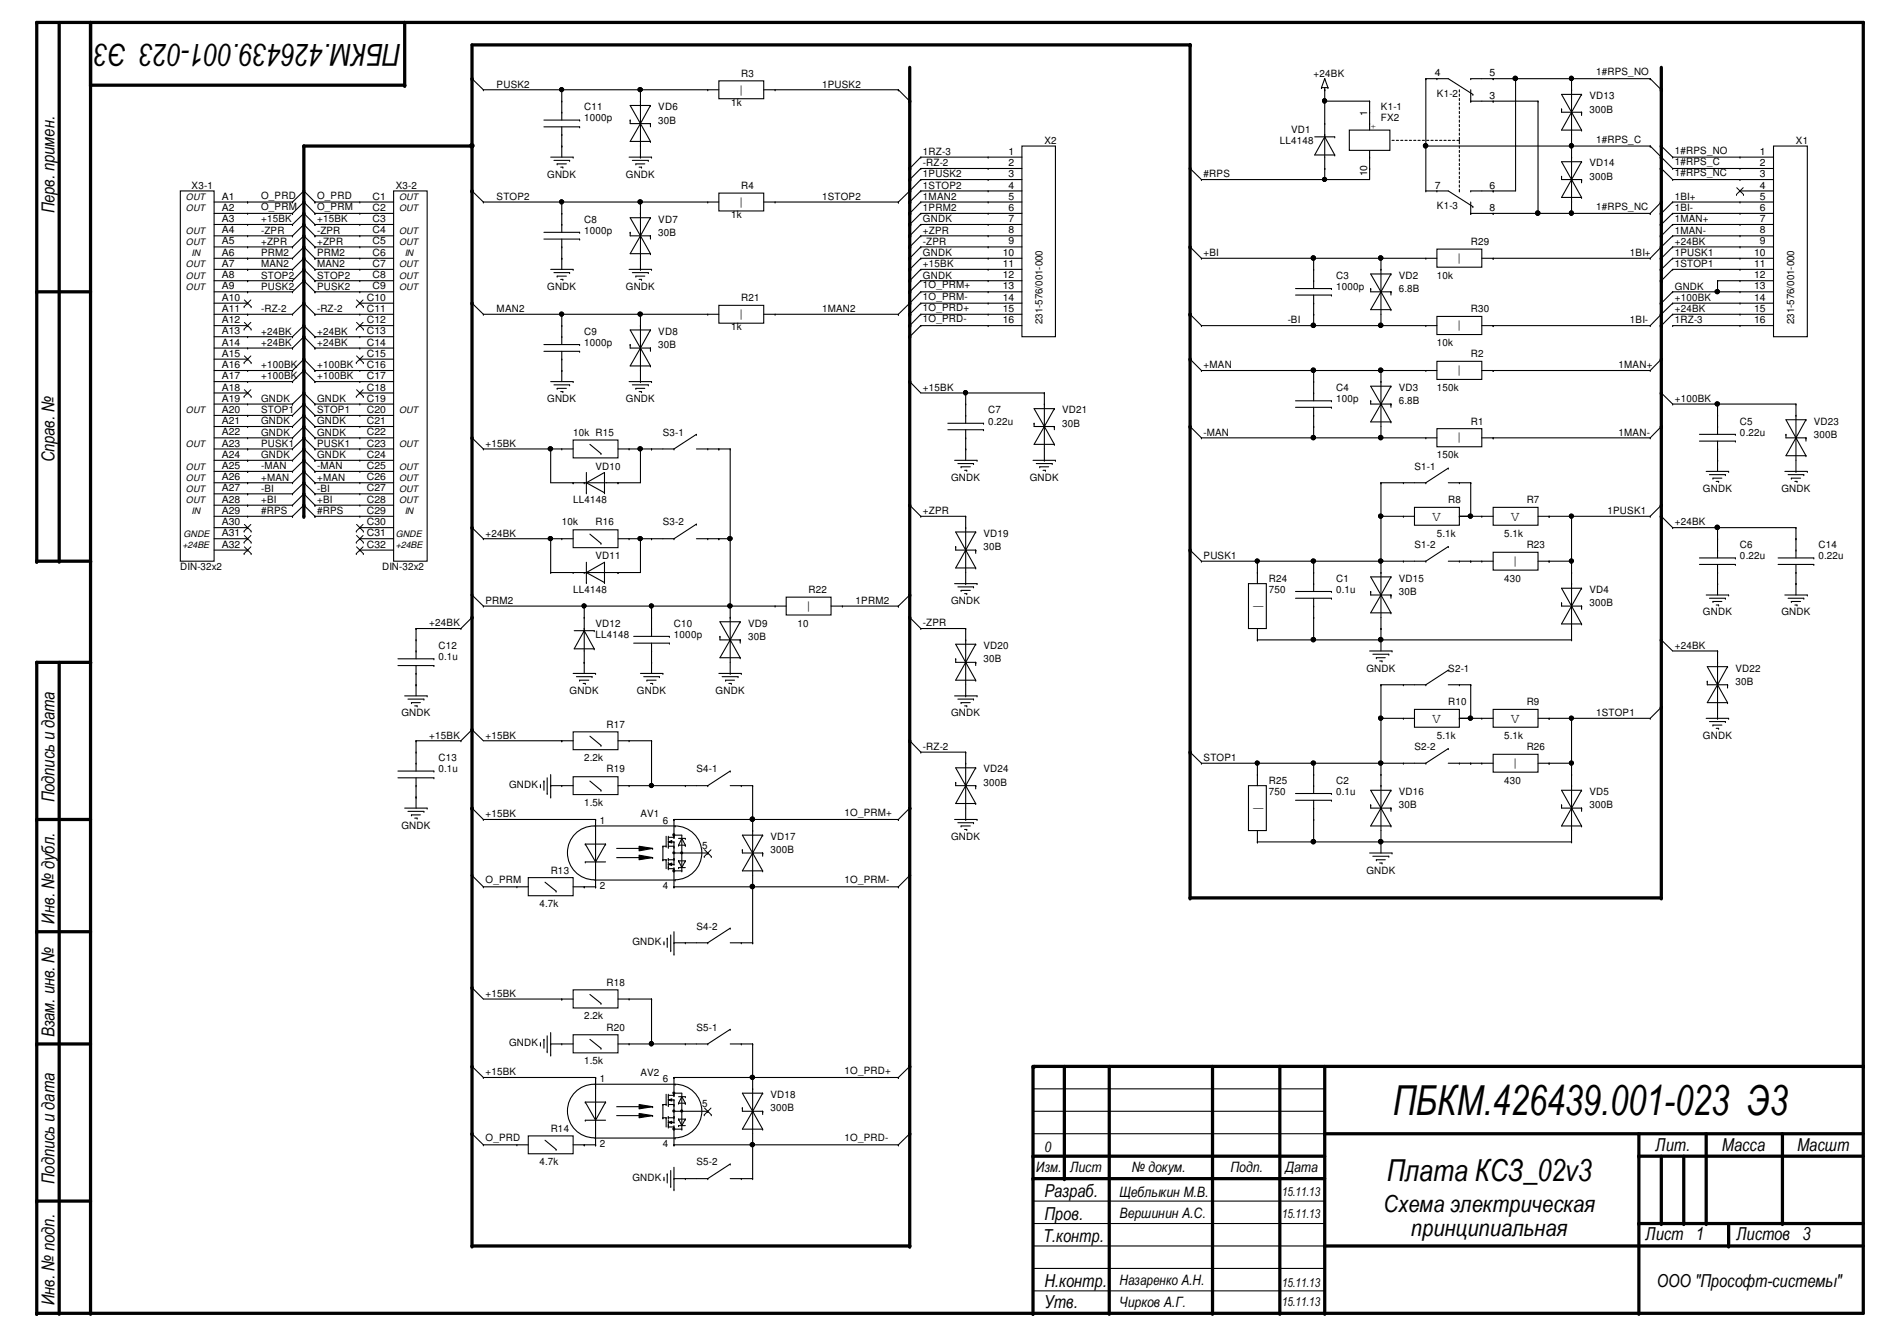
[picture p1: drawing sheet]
<svg xmlns="http://www.w3.org/2000/svg" width="297mm" height="210mm" viewBox="0 0 297 210" stroke-linecap="round" stroke-linejoin="round" font-family="sans-serif">
<defs><g id="words">
<text font-size="6.5" x="218.1" y="174.5">ПБКМ.426439.001-023 Э3</text>
<g font-size="4.7">
<text x="62.8" y="6.9" transform="rotate(180 62.8 6.9)">ПБКМ.426439.001-023 Э3</text>
<text x="217.2" y="184.9">Плата КСЗ_02v3</text>
</g>
<g font-size="3.7">
<text x="216.7" y="189.7">Схема электрическая</text>
<text x="220.9" y="193.4">принципиальная</text>
</g>
<g font-size="2.8">
<text x="8.5" y="33.4" transform="rotate(-90 8.5 33.4)">Перв. примен.</text>
<text x="8.5" y="72.4" transform="rotate(-90 8.5 72.4)">Справ. №</text>
<text x="8.5" y="125.6" transform="rotate(-90 8.5 125.6)">Подпись и дата</text>
<text x="8.5" y="144.6" transform="rotate(-90 8.5 144.6)">Инв. № дубл.</text>
<text x="8.5" y="162.4" transform="rotate(-90 8.5 162.4)">Взам. инв. №</text>
<text x="8.5" y="185.3" transform="rotate(-90 8.5 185.3)">Подпись и дата</text>
<text x="259.2" y="180.2">Лит.</text>
<text x="269.6" y="180.2">Масса</text>
<text x="281.4" y="180.2">Масшт</text>
<text x="163.5" y="187.4">Разраб.</text>
<text x="163.5" y="190.9">Пров.</text>
<text x="163.3" y="194.4">Т.контр.</text>
<text x="257.7" y="194.1">Лист 1</text>
<text x="271.9" y="194.1">Листов 3</text>
<text x="163.5" y="201.5">Н.контр.</text>
<text x="259.4" y="201.5">ООО &quot;Прософт-системы&quot;</text>
<text x="8.5" y="204.3" transform="rotate(-90 8.5 204.3)">Инв. № подп.</text>
<text x="163.5" y="204.8">Утв.</text>
</g>
<g font-size="2.2">
<text x="115.4" y="14.6">|</text>
<text x="115.4" y="32.2">|</text>
<text x="227.8" y="41">|</text>
<text x="115.4" y="49.8">|</text>
<text x="227.8" y="51.5">|</text>
<text x="227.8" y="58.5">|</text>
<text x="227.8" y="69.1">|</text>
<text x="224.3" y="81.6">V</text>
<text x="236.6" y="81.6">V</text>
<text x="236.6" y="88.4">|</text>
<text x="125.9" y="95.5">|</text>
<text x="197.6" y="95.6" transform="rotate(-90 197.6 95.6)">|</text>
<text x="224.3" y="113.2">V</text>
<text x="236.6" y="113.2">V</text>
<text x="236.6" y="120.1">|</text>
<text x="197.6" y="127.2" transform="rotate(-90 197.6 127.2)">|</text>
<text x="162.3" y="183.5">Изм.</text>
<text x="163.5" y="180.3">0</text>
<text x="167.6" y="183.5">Лист</text>
<text x="177.2" y="183.5">№ докум.</text>
<text x="192.7" y="183.5">Подп.</text>
<text x="201.3" y="183.5">Дата</text>
<text x="175.3" y="187.3">Щеблыкин М.В.</text>
<text x="175.3" y="190.7">Вершинин А.С.</text>
<text x="175.3" y="201.2">Назаренко А.Н.</text>
<text x="175.3" y="204.6">Чирков А.Г.</text>
</g>
<g font-size="1.9">
<text x="200.7" y="187.2">15.11.13</text>
<text x="200.7" y="190.7">15.11.13</text>
<text x="200.7" y="201.4">15.11.13</text>
<text x="200.7" y="204.4">15.11.13</text>
</g>
<g font-size="1.6">
<text x="116.1" y="12">R3</text>
<text x="205.7" y="12">+24BK</text>
<text x="224.7" y="11.9">4</text>
<text x="233.3" y="11.9">5</text>
<text x="249.9" y="11.8">1#RPS_NO</text>
<text x="77.8" y="13.7">PUSK2</text>
<text x="91.5" y="17.3">C11</text>
<text x="103.1" y="17.3">VD6</text>
<text x="114.5" y="16.6">1k</text>
<text x="128.7" y="13.7">1PUSK2</text>
<text x="216.2" y="17.3">K1-1</text>
<text x="225" y="15.2">K1-2</text>
<text x="233.3" y="15.5">3</text>
<text x="248.9" y="15.5">VD13</text>
<text x="248.9" y="17.6">300B</text>
<text x="91.5" y="19">1000p</text>
<text x="103.1" y="19.3">30B</text>
<text x="163.5" y="22.5">X2</text>
<text x="200.4" y="22.5">LL4148</text>
<text x="202.2" y="20.8">VD1</text>
<text x="214.1" y="18.1" transform="rotate(-90 214.1 18.1)">1</text>
<text x="214.7" y="19.3" transform="rotate(90 214.7 19.3)">+</text>
<text x="216.2" y="19">FX2</text>
<text x="249.9" y="22.3">1#RPS_C</text>
<text x="281.2" y="22.5">X1</text>
<text x="30" y="29.5">X3-1</text>
<text x="62" y="29.5">X3-2</text>
<text x="85.7" y="27.8">GNDK</text>
<text x="98" y="27.8">GNDK</text>
<text x="116.1" y="29.5">R4</text>
<text x="144.5" y="24.3">1RZ-3</text>
<text x="144.5" y="26">-RZ-2</text>
<text x="144.5" y="27.8">1PUSK2</text>
<text x="144.5" y="29.5">1STOP2</text>
<text x="157.9" y="24.2">1</text>
<text x="157.9" y="26">2</text>
<text x="157.9" y="27.7">3</text>
<text x="157.9" y="29.5">4</text>
<text x="188.5" y="27.8">#RPS</text>
<text x="214.1" y="27.6" transform="rotate(-90 214.1 27.6)">10</text>
<text x="224.7" y="29.5">7</text>
<text x="233.3" y="29.5">6</text>
<text x="248.9" y="26">VD14</text>
<text x="248.9" y="28.2">300B</text>
<text x="262.3" y="24">1#RPS_NO</text>
<text x="262.3" y="25.8">1#RPS_C</text>
<text x="262.3" y="27.6">1#RPS_NC</text>
<text x="275.6" y="24.2">1</text>
<text x="275.6" y="26">2</text>
<text x="275.6" y="27.7">3</text>
<text x="275.6" y="29.5">4</text>
<text x="34.8" y="31.2">A1</text>
<text x="34.8" y="33">A2</text>
<text x="34.8" y="34.8">A3</text>
<text x="40.9" y="31.1">O_PRD</text>
<text x="40.9" y="34.8">+15BK</text>
<text x="40.9" y="32.9">O_PRM</text>
<text x="49.7" y="31.1">O_PRD</text>
<text x="49.7" y="34.8">+15BK</text>
<text x="49.7" y="32.9">O_PRM</text>
<text x="58.3" y="31.2">C1</text>
<text x="58.3" y="33">C2</text>
<text x="58.3" y="34.8">C3</text>
<text x="77.8" y="31.3">STOP2</text>
<text x="91.5" y="34.8">C8</text>
<text x="103.1" y="34.8">VD7</text>
<text x="114.5" y="34.1">1k</text>
<text x="128.7" y="31.3">1STOP2</text>
<text x="144.5" y="31.3">1MAN2</text>
<text x="144.5" y="33.1">1PRM2</text>
<text x="144.5" y="34.8">GNDK</text>
<text x="157.9" y="31.2">5</text>
<text x="157.9" y="33">6</text>
<text x="157.9" y="34.8">7</text>
<text x="225" y="32.7">K1-3</text>
<text x="233.3" y="33">8</text>
<text x="249.9" y="32.9">1#RPS_NC</text>
<text x="262.3" y="31.3">1BI+</text>
<text x="262.3" y="33.1">1BI-</text>
<text x="262.3" y="34.8">1MAN+</text>
<text x="275.6" y="31.2">5</text>
<text x="275.6" y="33">6</text>
<text x="275.6" y="34.8">7</text>
<text x="34.8" y="36.5">A4</text>
<text x="34.8" y="38.3">A5</text>
<text x="34.8" y="40">A6</text>
<text x="34.8" y="41.8">A7</text>
<text x="40.9" y="41.8">MAN2</text>
<text x="40.9" y="40.1">PRM2</text>
<text x="40.9" y="38.3">+ZPR</text>
<text x="40.9" y="36.6">-ZPR</text>
<text x="49.7" y="41.8">MAN2</text>
<text x="49.7" y="40.1">PRM2</text>
<text x="49.7" y="38.3">+ZPR</text>
<text x="49.7" y="36.6">-ZPR</text>
<text x="58.3" y="36.5">C4</text>
<text x="58.3" y="38.3">C5</text>
<text x="58.3" y="40">C6</text>
<text x="58.3" y="41.8">C7</text>
<text x="91.5" y="36.6">1000p</text>
<text x="103.1" y="36.9">30B</text>
<text x="144.5" y="40.1">GNDK</text>
<text x="144.5" y="36.6">+ZPR</text>
<text x="144.5" y="38.3">-ZPR</text>
<text x="144.5" y="41.8">+15BK</text>
<text x="157" y="40">10</text>
<text x="157" y="41.8">11</text>
<text x="157.9" y="36.5">8</text>
<text x="157.9" y="38.3">9</text>
<text x="188.5" y="40.1">+BI</text>
<text x="230.3" y="38.4">R29</text>
<text x="255.2" y="40.1">1BI+</text>
<text x="262.3" y="36.6">1MAN-</text>
<text x="262.3" y="38.3">+24BK</text>
<text x="262.3" y="40.1">1PUSK1</text>
<text x="262.3" y="41.8">1STOP1</text>
<text x="274.7" y="40">10</text>
<text x="274.7" y="41.8">11</text>
<text x="275.6" y="36.5">8</text>
<text x="275.6" y="38.3">9</text>
<text x="34.8" y="43.6">A8</text>
<text x="34.8" y="45.3">A9</text>
<text x="34.8" y="47.1">A10</text>
<text x="40.9" y="45.3">PUSK2</text>
<text x="40.9" y="43.6">STOP2</text>
<text x="49.7" y="45.3">PUSK2</text>
<text x="49.7" y="43.6">STOP2</text>
<text x="57.4" y="47.1">C10</text>
<text x="58.3" y="43.6">C8</text>
<text x="58.3" y="45.3">C9</text>
<text x="85.7" y="45.4">GNDK</text>
<text x="98" y="45.4">GNDK</text>
<text x="116.1" y="47.1">R21</text>
<text x="144.5" y="43.6">GNDK</text>
<text x="144.5" y="45.1">1O_PRM+</text>
<text x="144.5" y="46.9">1O_PRM-</text>
<text x="157" y="43.6">12</text>
<text x="157" y="45.3">13</text>
<text x="157" y="47.1">14</text>
<text x="209.2" y="43.6">C3</text>
<text x="209.2" y="45.4">1000p</text>
<text x="219" y="43.6">VD2</text>
<text x="219" y="45.7">6.8B</text>
<text x="225" y="43.6">10k</text>
<text x="262.3" y="45.3">GNDK</text>
<text x="262.3" y="47.1">+100BK</text>
<text x="274.7" y="43.6">12</text>
<text x="274.7" y="45.3">13</text>
<text x="274.7" y="47.1">14</text>
<text x="34.8" y="48.8">A11</text>
<text x="34.8" y="50.6">A12</text>
<text x="34.8" y="52.3">A13</text>
<text x="40.9" y="52.4">+24BK</text>
<text x="40.9" y="48.9">-RZ-2</text>
<text x="49.7" y="52.4">+24BK</text>
<text x="49.7" y="48.9">-RZ-2</text>
<text x="57.4" y="48.8">C11</text>
<text x="57.4" y="50.6">C12</text>
<text x="57.4" y="52.3">C13</text>
<text x="77.8" y="48.9">MAN2</text>
<text x="91.5" y="52.4">C9</text>
<text x="103.1" y="52.4">VD8</text>
<text x="114.5" y="51.7">1k</text>
<text x="128.7" y="48.9">1MAN2</text>
<text x="144.5" y="48.6">1O_PRD+</text>
<text x="144.5" y="50.4">1O_PRD-</text>
<text x="157" y="48.8">15</text>
<text x="157" y="50.6">16</text>
<text x="163.2" y="50.8" transform="rotate(-90 163.2 50.8)">231-576/001-000</text>
<text x="201.6" y="50.6">-BI</text>
<text x="230.3" y="48.9">R30</text>
<text x="255.2" y="50.6">1BI-</text>
<text x="262.3" y="48.9">+24BK</text>
<text x="262.3" y="50.6">1RZ-3</text>
<text x="274.7" y="48.8">15</text>
<text x="274.7" y="50.6">16</text>
<text x="281" y="50.8" transform="rotate(-90 281 50.8)">231-576/001-000</text>
<text x="34.8" y="54.1">A14</text>
<text x="34.8" y="55.8">A15</text>
<text x="34.8" y="57.6">A16</text>
<text x="34.8" y="59.4">A17</text>
<text x="40.9" y="59.4">+100BK</text>
<text x="40.9" y="57.7">+100BK</text>
<text x="40.9" y="54.1">+24BK</text>
<text x="49.7" y="59.4">+100BK</text>
<text x="49.7" y="57.7">+100BK</text>
<text x="49.7" y="54.1">+24BK</text>
<text x="57.4" y="54.1">C14</text>
<text x="57.4" y="55.8">C15</text>
<text x="57.4" y="57.6">C16</text>
<text x="57.4" y="59.4">C17</text>
<text x="91.5" y="54.1">1000p</text>
<text x="103.1" y="54.5">30B</text>
<text x="188.5" y="57.7">+MAN</text>
<text x="225" y="54.1">10k</text>
<text x="230.3" y="55.9">R2</text>
<text x="253.4" y="57.7">1MAN+</text>
<text x="34.8" y="61.1">A18</text>
<text x="34.8" y="62.9">A19</text>
<text x="34.8" y="64.6">A20</text>
<text x="40.9" y="64.7">STOP1</text>
<text x="40.9" y="62.9">GNDK</text>
<text x="49.7" y="64.7">STOP1</text>
<text x="49.7" y="62.9">GNDK</text>
<text x="57.4" y="61.1">C18</text>
<text x="57.4" y="62.9">C19</text>
<text x="57.4" y="64.6">C20</text>
<text x="85.7" y="62.9">GNDK</text>
<text x="98" y="62.9">GNDK</text>
<text x="144.5" y="61.2">+15BK</text>
<text x="154.7" y="64.7">C7</text>
<text x="166.3" y="64.7">VD21</text>
<text x="209.2" y="61.2">C4</text>
<text x="209.2" y="62.9">100p</text>
<text x="219" y="61.2">VD3</text>
<text x="219" y="63.3">6.8B</text>
<text x="225" y="61.2">150k</text>
<text x="262.3" y="62.9">+100BK</text>
<text x="34.8" y="66.4">A21</text>
<text x="34.8" y="68.2">A22</text>
<text x="34.8" y="69.9">A23</text>
<text x="34.8" y="71.7">A24</text>
<text x="40.9" y="71.7">GNDK</text>
<text x="40.9" y="69.9">PUSK1</text>
<text x="40.9" y="68.2">GNDK</text>
<text x="40.9" y="66.4">GNDK</text>
<text x="49.7" y="71.7">GNDK</text>
<text x="49.7" y="69.9">PUSK1</text>
<text x="49.7" y="68.2">GNDK</text>
<text x="49.7" y="66.4">GNDK</text>
<text x="57.4" y="66.4">C21</text>
<text x="57.4" y="68.2">C22</text>
<text x="57.4" y="69.9">C23</text>
<text x="57.4" y="71.7">C24</text>
<text x="76" y="69.9">+15BK</text>
<text x="89.7" y="68.2">10k R15</text>
<text x="103.8" y="68.2">S3-1</text>
<text x="154.7" y="66.5">0.22u</text>
<text x="166.3" y="66.8">30B</text>
<text x="188.5" y="68.2">-MAN</text>
<text x="225" y="71.7">150k</text>
<text x="230.3" y="66.5">R1</text>
<text x="253.4" y="68.2">1MAN-</text>
<text x="272.5" y="66.5">C5</text>
<text x="272.5" y="68.2">0.22u</text>
<text x="284" y="66.5">VD23</text>
<text x="284" y="68.5">300B</text>
<text x="34.8" y="73.4">A25</text>
<text x="34.8" y="75.2">A26</text>
<text x="34.8" y="76.9">A27</text>
<text x="40.9" y="77">-BI</text>
<text x="40.9" y="75.2">+MAN</text>
<text x="40.9" y="73.4">-MAN</text>
<text x="49.7" y="77">-BI</text>
<text x="49.7" y="75.2">+MAN</text>
<text x="49.7" y="73.4">-MAN</text>
<text x="57.4" y="73.4">C25</text>
<text x="57.4" y="75.2">C26</text>
<text x="57.4" y="76.9">C27</text>
<text x="93.3" y="73.5">VD10</text>
<text x="148.9" y="75.2">GNDK</text>
<text x="161.2" y="75.2">GNDK</text>
<text x="221.5" y="73.5">S1-1</text>
<text x="266.7" y="77">GNDK</text>
<text x="278.9" y="77">GNDK</text>
<text x="34.8" y="78.7">A28</text>
<text x="34.8" y="80.4">A29</text>
<text x="34.8" y="82.2">A30</text>
<text x="34.8" y="83.9">A31</text>
<text x="40.9" y="80.5">#RPS</text>
<text x="40.9" y="78.7">+BI</text>
<text x="49.7" y="80.5">#RPS</text>
<text x="49.7" y="78.7">+BI</text>
<text x="57.4" y="78.7">C28</text>
<text x="57.4" y="80.4">C29</text>
<text x="57.4" y="82.2">C30</text>
<text x="57.4" y="83.9">C31</text>
<text x="76" y="84">+24BK</text>
<text x="88" y="82.3">10k</text>
<text x="89.7" y="78.7">LL4148</text>
<text x="93.3" y="82.3">R16</text>
<text x="103.8" y="82.3">S3-2</text>
<text x="144.5" y="80.5">+ZPR</text>
<text x="226.8" y="78.7">R8</text>
<text x="239.1" y="78.7">R7</text>
<text x="251.7" y="80.5">1PUSK1</text>
<text x="262.3" y="82.3">+24BK</text>
<text x="28.2" y="89.3">DIN-32x2</text>
<text x="34.8" y="85.7">A32</text>
<text x="57.4" y="85.7">C32</text>
<text x="59.9" y="89.3">DIN-32x2</text>
<text x="93.3" y="87.5">VD11</text>
<text x="154" y="84">VD19</text>
<text x="154" y="86.1">30B</text>
<text x="188.5" y="87.5">PUSK1</text>
<text x="221.5" y="85.8">S1-2</text>
<text x="225" y="84">5.1k</text>
<text x="235.5" y="84">5.1k</text>
<text x="239.1" y="85.8">R23</text>
<text x="272.5" y="85.8">C6</text>
<text x="272.5" y="87.5">0.22u</text>
<text x="284.7" y="85.8">C14</text>
<text x="284.7" y="87.5">0.22u</text>
<text x="76" y="94.5">PRM2</text>
<text x="89.7" y="92.8">LL4148</text>
<text x="126.6" y="92.8">R22</text>
<text x="134" y="94.5">1PRM2</text>
<text x="148.9" y="94.6">GNDK</text>
<text x="198.7" y="91.1">R24</text>
<text x="198.7" y="92.8">750</text>
<text x="209.2" y="91.1">C1</text>
<text x="209.2" y="92.8">0.1u</text>
<text x="219" y="91.1">VD15</text>
<text x="219" y="93.1">30B</text>
<text x="235.5" y="91.1">430</text>
<text x="248.9" y="92.8">VD4</text>
<text x="248.9" y="94.9">300B</text>
<text x="67.2" y="98">+24BK</text>
<text x="68.7" y="101.6">C12</text>
<text x="93.3" y="98.1">VD12</text>
<text x="93.3" y="99.8">LL4148</text>
<text x="105.5" y="98.1">C10</text>
<text x="105.5" y="99.8">1000p</text>
<text x="117.1" y="98.1">VD9</text>
<text x="117.1" y="100.2">30B</text>
<text x="124.9" y="98.1">10</text>
<text x="144.5" y="98">-ZPR</text>
<text x="154" y="101.6">VD20</text>
<text x="262.3" y="101.6">+24BK</text>
<text x="266.7" y="96.3">GNDK</text>
<text x="278.9" y="96.3">GNDK</text>
<text x="68.7" y="103.3">0.1u</text>
<text x="154" y="103.7">30B</text>
<text x="213.9" y="105.1">GNDK</text>
<text x="226.8" y="105.1">S2-1</text>
<text x="271.7" y="105.1">VD22</text>
<text x="271.7" y="107.2">30B</text>
<text x="62.9" y="112.1">GNDK</text>
<text x="89.2" y="108.6">GNDK</text>
<text x="95" y="113.9">R17</text>
<text x="99.7" y="108.6">GNDK</text>
<text x="112.1" y="108.6">GNDK</text>
<text x="148.9" y="112.1">GNDK</text>
<text x="226.8" y="110.4">R10</text>
<text x="239.1" y="110.4">R9</text>
<text x="249.9" y="112.1">1STOP1</text>
<text x="67.2" y="115.6">+15BK</text>
<text x="68.7" y="119.2">C13</text>
<text x="76" y="115.6">+15BK</text>
<text x="91.5" y="119.2">2.2k</text>
<text x="144.5" y="117.4">-RZ-2</text>
<text x="188.5" y="119.1">STOP1</text>
<text x="221.5" y="117.4">S2-2</text>
<text x="225" y="115.7">5.1k</text>
<text x="235.5" y="115.7">5.1k</text>
<text x="239.1" y="117.4">R26</text>
<text x="266.7" y="115.7">GNDK</text>
<text x="68.7" y="120.9">0.1u</text>
<text x="79.7" y="123.4">GNDK</text>
<text x="95" y="120.9">R19</text>
<text x="109" y="120.9">S4-1</text>
<text x="154" y="120.9">VD24</text>
<text x="154" y="123">300B</text>
<text x="198.7" y="122.7">R25</text>
<text x="198.7" y="124.4">750</text>
<text x="209.2" y="122.7">C2</text>
<text x="209.2" y="124.4">0.1u</text>
<text x="219" y="124.4">VD16</text>
<text x="235.5" y="122.7">430</text>
<text x="248.9" y="124.4">VD5</text>
<text x="62.9" y="129.7">GNDK</text>
<text x="76" y="127.9">+15BK</text>
<text x="91.5" y="126.2">1.5k</text>
<text x="93.9" y="129">1</text>
<text x="100.3" y="127.9">AV1</text>
<text x="103.8" y="129">6</text>
<text x="120.6" y="131.4">VD17</text>
<text x="132.2" y="127.7">1O_PRM+</text>
<text x="148.9" y="131.4">GNDK</text>
<text x="219" y="126.5">30B</text>
<text x="248.9" y="126.5">300B</text>
<text x="86.2" y="136.7">R13</text>
<text x="109.9" y="132.8">5</text>
<text x="120.6" y="133.6">300B</text>
<text x="213.9" y="136.7">GNDK</text>
<text x="76" y="138.3">O_PRM</text>
<text x="84.5" y="142">4.7k</text>
<text x="93.9" y="139.2">2</text>
<text x="103.8" y="139.2">4</text>
<text x="132.2" y="138.3">1O_PRM-</text>
<text x="99" y="148">GNDK</text>
<text x="109" y="145.5">S4-2</text>
<text x="95" y="154.3">R18</text>
<text x="76" y="156">+15BK</text>
<text x="91.5" y="159.6">2.2k</text>
<text x="95" y="161.3">R20</text>
<text x="109" y="161.3">S5-1</text>
<text x="79.7" y="163.8">GNDK</text>
<text x="91.5" y="166.6">1.5k</text>
<text x="76" y="168.3">+15BK</text>
<text x="93.9" y="169.4">1</text>
<text x="100.3" y="168.4">AV2</text>
<text x="103.8" y="169.4">6</text>
<text x="109.9" y="173.3">5</text>
<text x="120.6" y="171.9">VD18</text>
<text x="120.6" y="173.9">300B</text>
<text x="132.2" y="168.1">1O_PRD+</text>
<text x="76" y="178.6">O_PRD</text>
<text x="86.2" y="177.1">R14</text>
<text x="93.9" y="179.6">2</text>
<text x="103.8" y="179.6">4</text>
<text x="132.2" y="178.6">1O_PRD-</text>
<text x="84.5" y="182.4">4.7k</text>
<text x="99" y="184.9">GNDK</text>
<text x="109" y="182.4">S5-2</text>
</g>
<g font-size="1.4">
<text x="29.1" y="31.3">OUT</text>
<text x="29.1" y="33.1">OUT</text>
<text x="62.5" y="33.1">OUT</text>
<text x="62.5" y="31.3">OUT</text>
<text x="29.1" y="41.9">OUT</text>
<text x="29.1" y="36.6">OUT</text>
<text x="29.1" y="38.4">OUT</text>
<text x="30" y="40.1">IN</text>
<text x="62.5" y="38.4">OUT</text>
<text x="62.5" y="36.6">OUT</text>
<text x="62.5" y="41.9">OUT</text>
<text x="63.4" y="40.1">IN</text>
<text x="29.1" y="45.4">OUT</text>
<text x="29.1" y="43.6">OUT</text>
<text x="62.5" y="45.4">OUT</text>
<text x="62.5" y="43.6">OUT</text>
<text x="29.1" y="64.7">OUT</text>
<text x="62.5" y="64.7">OUT</text>
<text x="29.1" y="70">OUT</text>
<text x="62.5" y="70">OUT</text>
<text x="29.1" y="77">OUT</text>
<text x="29.1" y="75.2">OUT</text>
<text x="29.1" y="73.5">OUT</text>
<text x="62.5" y="77">OUT</text>
<text x="62.5" y="75.2">OUT</text>
<text x="62.5" y="73.5">OUT</text>
<text x="29.1" y="78.7">OUT</text>
<text x="30" y="80.5">IN</text>
<text x="62.5" y="78.7">OUT</text>
<text x="63.4" y="80.5">IN</text>
<text x="28.6" y="85.8">+24BE</text>
<text x="28.7" y="84">GNDE</text>
<text x="62" y="84">GNDE</text>
<text x="62" y="85.8">+24BE</text>
</g>
</g></defs>
<g fill="none" stroke="#000" stroke-width=".51">
<path d="M9.3 3.5v84.3M14.2 3.5v202.1M63.4 3.5v9.8h-49.2M142.4 10.5v184.5h-68.5v-188h112.4v133.5h73.8v-130M73.9 22.9h-26.3v57.9M5.8 45.7h8.4M14.2 87.8h-8.4v-84.3h286v202.1h-286v-101.9h8.4M9.3 103.7v101.9M5.8 128.3h8.4M5.8 145.8h8.4M5.8 163.4h8.4M161.8 166.9v38.7"/>
<path d="M161.9 166.9h129.9M166.7 166.9v17.6M173.7 166.9v38.7M189.9 166.9v38.7M200.4 166.9v38.7M207.4 166.9v38.7M207.4 177.5h84.4M256.6 177.5v28.1M267.2 177.5v14M279.1 177.5v14M5.8 188h8.4M161.8 181h45.6"/>
<path d="M161.8 184.5h45.6M207.4 195h84.4M256.6 191.5h35.2M256.6 181h35.2M260.1 181v10.5M263.6 181v10.5M270.7 191.5v3.5"/>
</g>
<g fill="#000">
<circle cx="5.8" cy="3.5" r=".25"/>
<circle cx="14.2" cy="13.3" r=".25"/>
<circle cx="63.4" cy="13.3" r=".25"/>
<circle cx="63.4" cy="3.5" r=".25"/>
<circle cx="73.9" cy="12.3" r=".25"/>
<circle cx="142.4" cy="15.8" r=".25"/>
<circle cx="186.3" cy="7" r=".25"/>
<circle cx="260.1" cy="14.1" r=".25"/>
<circle cx="291.8" cy="3.5" r=".25"/>
<circle cx="47.6" cy="36.9" r=".25"/>
<circle cx="47.6" cy="35.1" r=".25"/>
<circle cx="47.6" cy="33.4" r=".25"/>
<circle cx="47.6" cy="38.7" r=".25"/>
<circle cx="47.6" cy="22.9" r=".25"/>
<circle cx="47.6" cy="31.6" r=".25"/>
<circle cx="73.9" cy="29.9" r=".25"/>
<circle cx="73.9" cy="22.9" r=".25"/>
<circle cx="142.4" cy="35.1" r=".25"/>
<circle cx="142.4" cy="38.7" r=".25"/>
<circle cx="142.4" cy="29.9" r=".25"/>
<circle cx="142.4" cy="31.6" r=".25"/>
<circle cx="142.4" cy="36.9" r=".25"/>
<circle cx="142.4" cy="28.1" r=".25"/>
<circle cx="142.4" cy="33.4" r=".25"/>
<circle cx="142.4" cy="26.4" r=".25"/>
<circle cx="186.3" cy="38.7" r=".25"/>
<circle cx="260.1" cy="38.7" r=".25"/>
<circle cx="260.1" cy="24.6" r=".25"/>
<circle cx="260.1" cy="35.1" r=".25"/>
<circle cx="260.1" cy="26.4" r=".25"/>
<circle cx="260.1" cy="36.9" r=".25"/>
<circle cx="260.1" cy="31.6" r=".25"/>
<circle cx="260.1" cy="33.4" r=".25"/>
<circle cx="260.1" cy="22.9" r=".25"/>
<circle cx="5.8" cy="45.7" r=".25"/>
<circle cx="47.6" cy="51" r=".25"/>
<circle cx="47.6" cy="58" r=".25"/>
<circle cx="47.6" cy="52.7" r=".25"/>
<circle cx="47.6" cy="43.9" r=".25"/>
<circle cx="47.6" cy="40.4" r=".25"/>
<circle cx="47.6" cy="42.2" r=".25"/>
<circle cx="47.6" cy="47.5" r=".25"/>
<circle cx="47.6" cy="56.2" r=".25"/>
<circle cx="73.9" cy="47.5" r=".25"/>
<circle cx="142.4" cy="45.7" r=".25"/>
<circle cx="142.4" cy="47.5" r=".25"/>
<circle cx="142.4" cy="49.2" r=".25"/>
<circle cx="142.4" cy="52.7" r=".25"/>
<circle cx="142.4" cy="40.4" r=".25"/>
<circle cx="142.4" cy="43.9" r=".25"/>
<circle cx="142.4" cy="51" r=".25"/>
<circle cx="142.4" cy="59.7" r=".25"/>
<circle cx="142.4" cy="42.2" r=".25"/>
<circle cx="186.3" cy="49.2" r=".25"/>
<circle cx="186.3" cy="56.2" r=".25"/>
<circle cx="260.1" cy="43.9" r=".25"/>
<circle cx="260.1" cy="49.2" r=".25"/>
<circle cx="260.1" cy="51" r=".25"/>
<circle cx="260.1" cy="42.2" r=".25"/>
<circle cx="260.1" cy="47.5" r=".25"/>
<circle cx="260.1" cy="56.2" r=".25"/>
<circle cx="260.1" cy="40.4" r=".25"/>
<circle cx="47.6" cy="75.6" r=".25"/>
<circle cx="47.6" cy="66.8" r=".25"/>
<circle cx="47.6" cy="79.1" r=".25"/>
<circle cx="47.6" cy="68.5" r=".25"/>
<circle cx="47.6" cy="63.2" r=".25"/>
<circle cx="47.6" cy="61.5" r=".25"/>
<circle cx="47.6" cy="77.3" r=".25"/>
<circle cx="47.6" cy="65" r=".25"/>
<circle cx="47.6" cy="73.8" r=".25"/>
<circle cx="47.6" cy="72.1" r=".25"/>
<circle cx="47.6" cy="70.3" r=".25"/>
<circle cx="73.9" cy="68.5" r=".25"/>
<circle cx="142.4" cy="79.1" r=".25"/>
<circle cx="186.3" cy="66.8" r=".25"/>
<circle cx="260.1" cy="79.1" r=".25"/>
<circle cx="260.1" cy="66.8" r=".25"/>
<circle cx="260.1" cy="61.5" r=".25"/>
<circle cx="5.8" cy="87.8" r=".25"/>
<circle cx="9.3" cy="87.8" r=".25"/>
<circle cx="14.2" cy="87.8" r=".25"/>
<circle cx="47.6" cy="80.8" r=".25"/>
<circle cx="73.9" cy="96.6" r=".25"/>
<circle cx="73.9" cy="82.6" r=".25"/>
<circle cx="142.4" cy="93.1" r=".25"/>
<circle cx="142.4" cy="96.6" r=".25"/>
<circle cx="186.3" cy="86.1" r=".25"/>
<circle cx="260.1" cy="80.8" r=".25"/>
<circle cx="5.8" cy="103.7" r=".25"/>
<circle cx="14.2" cy="103.7" r=".25"/>
<circle cx="73.9" cy="114.2" r=".25"/>
<circle cx="142.4" cy="116" r=".25"/>
<circle cx="186.3" cy="117.7" r=".25"/>
<circle cx="260.1" cy="110.7" r=".25"/>
<circle cx="260.1" cy="100.2" r=".25"/>
<circle cx="5.8" cy="128.3" r=".25"/>
<circle cx="73.9" cy="126.5" r=".25"/>
<circle cx="142.4" cy="126.5" r=".25"/>
<circle cx="5.8" cy="145.8" r=".25"/>
<circle cx="73.9" cy="154.6" r=".25"/>
<circle cx="186.3" cy="140.5" r=".25"/>
<circle cx="260.1" cy="140.5" r=".25"/>
<circle cx="5.8" cy="163.4" r=".25"/>
<circle cx="73.9" cy="166.9" r=".25"/>
<circle cx="73.9" cy="177.5" r=".25"/>
<circle cx="142.4" cy="166.9" r=".25"/>
<circle cx="142.4" cy="177.5" r=".25"/>
<circle cx="161.8" cy="166.9" r=".25"/>
<circle cx="161.9" cy="166.9" r=".25"/>
<circle cx="207.4" cy="177.5" r=".25"/>
<circle cx="291.8" cy="166.9" r=".25"/>
<circle cx="5.8" cy="188" r=".25"/>
<circle cx="73.9" cy="195" r=".25"/>
<circle cx="142.4" cy="195" r=".25"/>
<circle cx="161.8" cy="181" r=".25"/>
<circle cx="161.8" cy="184.5" r=".25"/>
<circle cx="166.7" cy="184.5" r=".25"/>
<circle cx="207.4" cy="195" r=".25"/>
<circle cx="256.6" cy="191.5" r=".25"/>
<circle cx="256.6" cy="181" r=".25"/>
<circle cx="260.1" cy="191.5" r=".25"/>
<circle cx="263.6" cy="191.5" r=".25"/>
<circle cx="267.2" cy="191.5" r=".25"/>
<circle cx="270.7" cy="195" r=".25"/>
<circle cx="279.1" cy="191.5" r=".25"/>
<circle cx="5.8" cy="205.6" r=".25"/>
<circle cx="9.3" cy="205.6" r=".25"/>
<circle cx="14.2" cy="205.6" r=".25"/>
<circle cx="161.8" cy="205.6" r=".25"/>
<circle cx="173.7" cy="205.6" r=".25"/>
<circle cx="189.9" cy="205.6" r=".25"/>
<circle cx="200.4" cy="205.6" r=".25"/>
<circle cx="207.4" cy="205.6" r=".25"/>
<circle cx="256.6" cy="205.6" r=".25"/>
</g>
<path d="M228.5 14.1v15.8M218 22h10.5M228.5 22h.1M228.5 29.9h.1" fill="none" stroke="#000" stroke-width=".17" stroke-dasharray=".3 .3"/>
<g fill="none" stroke="#000" stroke-width=".17">
<path d="M73.9 12.3h.1M73.9 12.3l1.8 1.8M75.7 14.1h.1M75.7 14.1h36.9M85.2 19.9h5.6M85.2 18.8h5.6M88 14.1h.1M88 17.6h.1M88 15.8h.1M88 14.1v4.7M88 19.9v4.7M90.8 19.9h.1"/>
<path d="M90.8 18.8h.1M98.7 18.8h.1M98.7 18.8v.5h3.2M100.3 14.1h.1M100.3 19.3h.1M100.3 15.8h.1M100.3 14.1v10.5M100.3 19.3l1.6 2.8M100.3 19.3l-1.6 2.8h3.2M101.9 19.3h.1M101.9 16.5h.1M101.9 19.3v.6"/>
<path d="M101.9 16.5h-3.2l1.6 2.8M101.9 16.5l-1.6 2.8M110.8 14.1h.1M112.6 12.7h7v2.8h-7zM119.6 14.1h21.1M121.4 14.1h.1M140.7 14.1h.1M140.7 14.1l1.7 1.7M206.9 13.7h.1M206.9 13.7h1M207.4 15.8h.1M207.4 14.1h.1"/>
<path d="M207.4 12.3h.1M207.4 19.3h.1M207.4 15.8h7.1M207.4 13.7v14.4M207.4 12.3l-.5 1.4M207.4 12.3l.5 1.4M207.9 13.7h.1M214.5 15.8h.1M214.5 19.3h.1M214.5 17.6h.1M214.5 15.8v4.6M223.3 12.3h.1"/>
<path d="M223.3 12.3h3.5l3.8 2.5M223.3 12.3v17.6M225 12.3h.1M230.3 15.8h.1M230.3 12.3h.1M230.3 15.8h10.5M230.3 12.3h28.1M230.3 14.1v1.7M230.6 14.8h.1M233.8 12.3h.1M233.8 15.8h.1M237.3 12.3h.1"/>
<path d="M237.3 12.3v17.6h-7M240.8 15.8h.1M240.8 15.8v17.6M244.5 17.1h.1M244.5 17.1v.5h3.1M246.1 12.3h.1M246.1 17.6h.1M246.1 14.1h.1M246.1 12.3v21.1M246.1 17.6l-1.6 2.8h3.1M247.6 17.6h.1M247.6 14.8h.1"/>
<path d="M247.6 14.8h-3.1l3.1 5.6M247.6 17.6v.5M247.6 14.8l-1.5 2.8M258.4 12.3h.1M258.4 12.3l1.7 1.8M28.2 29.9h5.3v57.9h-5.3zM33.5 31.6h12.3M33.5 38.7h12.3M33.5 36.9h12.3M33.5 35.1h12.3M33.5 33.4h12.3M38.8 31.6h.1"/>
<path d="M38.8 33.4h.1M38.8 35.1h.1M38.8 36.9h.1M38.8 38.7h.1M45.8 38.7h.1M45.8 36.9h.1M45.8 35.1h.1M45.8 33.4h.1M45.8 31.6h.1M45.8 31.6l1.8-1.7 1.7 1.7M45.8 38.7l1.8-1.8 1.7 1.8M45.8 36.9l1.8-1.8 1.7 1.8"/>
<path d="M45.8 35.1l1.8-1.7 1.7 1.7M45.8 33.4l1.8-1.8 1.7 1.8M49.3 31.6h.1M49.3 38.7h.1M49.3 36.9h.1M49.3 35.1h.1M49.3 33.4h.1M49.3 31.6h12.3M49.3 38.7h12.3M49.3 36.9h12.3M49.3 35.1h12.3M49.3 33.4h12.3"/>
<path d="M56.3 31.6h.1M56.3 33.4h.1M56.3 35.1h.1M56.3 36.9h.1M56.3 38.7h.1M61.6 29.9h5.3v57.9h-5.3zM73.9 29.9h.1M73.9 29.9l1.8 1.7M75.7 31.6h.1M75.7 31.6h36.9M85.2 37.4h5.6M85.2 36.4h5.6"/>
<path d="M86.2 24.6h3.5M86.7 25.1h2.5M87.2 25.7h.1M87.2 25.7h1.5M87.8 26.2h.3M88 22.9h.1M88 31.6h.1M88 38.7h.1M88 35.1h.1M88 33.4h.1M88 21.1h.1M88 31.6v4.8"/>
<path d="M88 37.4v4.8M88.1 26.2h.1M89.2 25.1h.1M89.7 24.6h.1M90.8 37.4h.1M90.8 36.4h.1M98.5 24.6h3.5M98.7 36.4h.1M98.7 36.4v.5h3.2M99 25.1h2.5M99.6 25.7h.1M99.6 25.7h1.4"/>
<path d="M100.1 26.2h.4M100.3 31.6h.1M100.3 36.9h.1M100.3 33.4h.1M100.3 24.6h.1M100.3 31.6v10.6M100.3 36.9l1.6 2.8M100.3 36.9l-1.6 2.8h3.2M100.5 26.2h.1M101.5 25.1h.1M101.9 39.7h.1M101.9 36.9h.1"/>
<path d="M101.9 34.1h.1M101.9 22.1h.1M101.9 36.9v.5M101.9 34.1h-3.2l1.6 2.8M101.9 34.1l-1.6 2.8M102 24.6h.1M110.8 31.6h.1M112.6 30.2h7v2.8h-7zM119.6 31.6h21.1M121.4 31.6h.1M140.7 31.6h.1M142.4 26.4h.1"/>
<path d="M142.4 28.1h.1M142.4 29.9h.1M142.4 31.6h.1M142.4 33.4h.1M142.4 35.1h.1M142.4 36.9h.1M142.4 38.7h.1M142.4 29.9l-1.7 1.7M144.2 24.6h.1M144.2 26.4h.1M144.2 28.1h.1M144.2 29.9h.1"/>
<path d="M144.2 31.6h.1M144.2 33.4h.1M144.2 35.1h.1M144.2 36.9h.1M144.2 38.7h.1M144.2 31.6h15.8M144.2 38.7h15.8M144.2 36.9h15.8M144.2 35.1h15.8M144.2 33.4h15.8M144.2 24.6h15.8M144.2 26.4h15.8"/>
<path d="M144.2 28.1h15.8M144.2 29.9h15.8M144.2 24.6l-1.8 1.8M144.2 26.4l-1.8 1.7M144.2 28.1l-1.8 1.8M144.2 29.9l-1.8 1.7M144.2 31.6l-1.8 1.8M144.2 33.4l-1.8 1.7M144.2 35.1l-1.8 1.8M144.2 36.9l-1.8 1.8M144.2 38.7l-1.8 1.7M154.7 24.6h.1"/>
<path d="M154.7 26.4h.1M154.7 28.1h.1M154.7 29.9h.1M154.7 31.6h.1M154.7 33.4h.1M154.7 35.1h.1M154.7 36.9h.1M154.7 38.7h.1M160 22.9h5.3v29.8h-5.3zM186.3 26.4h.1M186.3 38.7h.1M186.3 26.4l1.8 1.7"/>
<path d="M186.3 38.7l1.8 1.7M188.1 28.1h.1M205.9 21.4h3.1M207.4 26.4h.1M207.4 28.1h.1M207.4 21.4h.1M207.4 21.1h.1M207.4 21.4l-1.5 2.9h3.1M207.4 21.4l1.6 2.9M209 24.3h.1M209 21.4h.1M211.3 20.4h6.3v3.1h-6.3z"/>
<path d="M214.5 26.4h.1M214.5 24.6h.1M214.5 23.5v4.6h-26.4M223.3 29.9h.1M223.3 22.9h.1M223.3 29.9h3.5l3.8 2.4M223.3 22.9h35.1M225 39h7v2.8h-7zM225 29.9h.1M230.3 33.4h.1M230.3 29.9h.1M230.3 33.4h28.1"/>
<path d="M230.3 31.6v1.8M230.6 32.3h.1M233.8 29.9h.1M233.8 33.4h.1M244.5 27.6h.1M244.5 27.6v.5h3.1M246.1 22.9h.1M246.1 33.4h.1M246.1 28.1h.1M246.1 24.6h.1M247.6 20.4h.1M247.6 30.9h.1"/>
<path d="M247.6 28.1h.1M247.6 25.3h.1M247.6 28.1v.5M247.6 25.3h-3.1l3.1 5.6M247.6 25.3l-3.1 5.6h3.1M258.4 22.9h.1M258.4 33.4h.1M258.4 22.9l3.5 3.5M260.1 22.9h.1M260.1 24.6h.1M260.1 26.4h.1M260.1 33.4h.1"/>
<path d="M260.1 36.9h.1M260.1 35.1h.1M260.1 38.7h.1M260.1 22.9l1.8 1.7M260.1 26.4l1.8 1.7M260.1 31.6l-1.7 1.8M260.1 38.7l-1.7 1.7M261.9 24.6h.1M261.9 26.4h.1M261.9 28.1h.1M261.9 31.6h.1M261.9 33.4h.1"/>
<path d="M261.9 35.1h.1M261.9 36.9h.1M261.9 38.7h.1M261.9 31.6h15.8M261.9 38.7h15.8M261.9 36.9h15.8M261.9 35.1h15.8M261.9 33.4h15.8M261.9 24.6h15.8M261.9 26.4h15.8M261.9 28.1h15.8M261.9 31.6l-1.8 1.8"/>
<path d="M261.9 35.1l-1.8 1.8M261.9 33.4l-1.8 1.7M261.9 36.9l-1.8 1.8M261.9 38.7l-1.8 1.7M272.5 24.6h.1M272.5 26.4h.1M272.5 28.1h.1M272.5 29.9h.1M272.5 31.6h.1M272.5 33.4h.1M272.5 35.1h.1M272.5 36.9h.1"/>
<path d="M272.5 38.7h.1M272.5 29.9h5.2M277.7 22.9h5.3v29.8h-5.3zM33.5 59.7h12.3M33.5 58h12.3M33.5 54.5h12.3M33.5 52.7h12.3M33.5 49.2h12.3M33.5 45.7h12.3M33.5 43.9h12.3M33.5 42.2h12.3M33.5 40.4h12.3"/>
<path d="M33.5 47.5h5.3M33.5 51h5.3M33.5 56.2h5.3M38.8 49.2h.1M38.8 45.7h.1M38.8 43.9h.1M38.8 42.2h.1M38.8 40.4h.1M38.8 47.5h.1M38.8 51h.1M38.8 52.7h.1M38.8 54.5h.1"/>
<path d="M38.8 56.2h.1M38.8 58h.1M38.8 59.7h.1M45.8 59.7h.1M45.8 58h.1M45.8 54.5h.1M45.8 52.7h.1M45.8 49.2h.1M45.8 45.7h.1M45.8 43.9h.1M45.8 42.2h.1M45.8 40.4h.1"/>
<path d="M45.8 59.7l1.8-1.7 1.7 1.7M45.8 58l1.8-1.8 1.7 1.8M45.8 54.5l1.8-1.8 1.7 1.8M45.8 52.7l1.8-1.7 1.7 1.7M45.8 49.2l1.8-1.7 1.7 1.7M45.8 45.7l1.8-1.8 1.7 1.8M45.8 43.9l1.8-1.7 1.7 1.7M45.8 42.2l1.8-1.8 1.7 1.8M45.8 40.4l1.8-1.7 1.7 1.7M49.3 59.7h.1M49.3 58h.1M49.3 54.5h.1"/>
<path d="M49.3 52.7h.1M49.3 49.2h.1M49.3 45.7h.1M49.3 43.9h.1M49.3 42.2h.1M49.3 40.4h.1M49.3 59.7h12.3M49.3 58h12.3M49.3 54.5h12.3M49.3 52.7h12.3M49.3 49.2h12.3M49.3 45.7h12.3"/>
<path d="M49.3 43.9h12.3M49.3 42.2h12.3M49.3 40.4h12.3M56.3 40.4h.1M56.3 42.2h.1M56.3 43.9h.1M56.3 45.7h.1M56.3 47.5h.1M56.3 49.2h.1M56.3 51h.1M56.3 52.7h.1M56.3 54.5h.1"/>
<path d="M56.3 56.2h.1M56.3 58h.1M56.3 59.7h.1M56.3 47.5h5.3M56.3 51h5.3M56.3 56.2h5.3M73.9 47.5h.1M73.9 47.5l1.8 1.7M75.7 49.2h.1M75.7 49.2h36.9M85.2 55h5.6M85.2 53.9h5.6"/>
<path d="M86.2 59.7h3.5M86.2 42.2h3.5M86.7 42.7h2.5M87.2 43.2h.1M87.2 43.2h1.5M87.8 43.7h.3M88 40.4h.1M88 49.2h.1M88 58h.1M88 56.2h.1M88 52.7h.1M88 51h.1"/>
<path d="M88 49.2v4.7M88 55v4.7M88.1 43.7h.1M89.2 42.7h.1M89.7 42.2h.1M89.7 59.7h.1M90.8 55h.1M90.8 53.9h.1M98.5 59.7h3.5M98.5 42.2h3.5M98.7 53.9h.1M98.7 53.9v.6h3.2"/>
<path d="M99 42.7h2.5M99.6 43.2h.1M99.6 43.2h1.4M100.1 43.7h.4M100.3 49.2h.1M100.3 42.2h.1M100.3 54.5h.1M100.3 51h.1M100.3 59.7h.1M100.3 49.2v10.5M100.3 54.5l1.6 2.8M100.3 54.5l-1.6 2.8h3.2"/>
<path d="M100.5 43.7h.1M101.5 42.7h.1M101.9 57.3h.1M101.9 54.5h.1M101.9 51.6h.1M101.9 54.5v.5M101.9 51.6h-3.2l1.6 2.9M101.9 51.6l-1.6 2.9M102 59.7h.1M102 42.2h.1M110.8 49.2h.1M112.6 47.8h7v2.8h-7z"/>
<path d="M119.6 49.2h21.1M121.4 49.2h.1M140.7 49.2h.1M142.4 59.7h.1M142.4 40.4h.1M142.4 42.2h.1M142.4 43.9h.1M142.4 45.7h.1M142.4 47.5h.1M142.4 49.2h.1M142.4 51h.1M142.4 52.7h.1"/>
<path d="M142.4 59.7l1.8 1.8h19.3M142.4 47.5l-1.7 1.7M144.2 40.4h.1M144.2 43.9h.1M144.2 42.2h.1M144.2 45.7h.1M144.2 47.5h.1M144.2 49.2h.1M144.2 51h.1M144.2 49.2h15.8M144.2 45.7h15.8M144.2 43.9h15.8"/>
<path d="M144.2 42.2h15.8M144.2 40.4h15.8M144.2 47.5h15.8M144.2 51h15.8M144.2 40.4l-1.8 1.8M144.2 42.2l-1.8 1.7M144.2 43.9l-1.8 1.8M144.2 45.7l-1.8 1.8M144.2 47.5l-1.8 1.7M144.2 49.2l-1.8 1.8M144.2 51l-1.8 1.7M154.7 40.4h.1"/>
<path d="M154.7 42.2h.1M154.7 43.9h.1M154.7 45.7h.1M154.7 47.5h.1M154.7 49.2h.1M154.7 51h.1M186.3 49.2h.1M186.3 56.2h.1M186.3 49.2l1.8 1.8M186.3 56.2l1.8 1.8M188.1 40.4h.1M188.1 51h.1"/>
<path d="M188.1 58h.1M188.1 58h36.9M188.1 40.4h36.9M188.1 51h36.9M202.9 46.2h5.6M202.9 45.2h5.6M205.7 40.4h.1M205.7 51h.1M205.7 49.2h.1M205.7 58h.1M205.7 47.5h.1M205.7 43.9h.1"/>
<path d="M205.7 42.2h.1M205.7 59.7h.1M205.7 40.4v4.8M205.7 46.2v4.8M205.7 58v4.7M208.5 46.2h.1M208.5 45.2h.1M214.6 45.2h.1M214.6 45.2v.5h3.2M216.2 40.4h.1M216.2 51h.1M216.2 58h.1"/>
<path d="M216.2 45.7h.1M216.2 42.2h.1M216.2 59.7h.1M216.2 40.4v10.6M216.2 58v10.5M216.2 45.7l1.6 2.8M216.2 45.7l-1.6 2.8h3.2M217.8 48.5h.1M217.8 45.7h.1M217.8 42.9h.1M217.8 45.7v.5M217.8 42.9h-3.2l1.6 2.8"/>
<path d="M217.8 42.9l-1.6 2.8M223.3 58h.1M223.3 51h.1M223.3 40.4h.1M225 56.6h7v2.8h-7zM225 49.5h7v2.9h-7zM232 58h26.4M232 40.4h26.4M232 51h26.4M233.8 58h.1M233.8 40.4h.1M233.8 51h.1"/>
<path d="M258.4 51h.1M258.4 58h.1M258.4 40.4h.1M260.1 56.2h.1M260.1 58h.1M260.1 40.4h.1M260.1 42.2h.1M260.1 43.9h.1M260.1 47.5h.1M260.1 49.2h.1M260.1 51h.1M260.1 51v7"/>
<path d="M260.1 49.2l-1.7 1.8M260.1 56.2l-1.7 1.8M261.9 40.4h.1M261.9 42.2h.1M261.9 45.7h.1M261.9 47.5h.1M261.9 49.2h.1M261.9 51h.1M261.9 49.2h15.8M261.9 45.7h15.8M261.9 42.2h15.8M261.9 40.4h15.8"/>
<path d="M261.9 47.5h15.8M261.9 51h15.8M261.9 40.4l-1.8 1.8M261.9 42.2l-1.8 1.7M261.9 45.7l-1.8 1.8M261.9 47.5l-1.8 1.7M261.9 49.2l-1.8 1.8M268.9 43.9h.1M268.9 45.7h.1M268.9 43.9h8.8M268.9 43.9v1.8M272.5 40.4h.1"/>
<path d="M272.5 42.2h.1M272.5 43.9h.1M272.5 45.7h.1M272.5 47.5h.1M272.5 49.2h.1M272.5 51h.1M33.5 79.1h12.3M33.5 77.3h12.3M33.5 75.6h12.3M33.5 73.8h12.3M33.5 72.1h12.3M33.5 70.3h12.3"/>
<path d="M33.5 68.5h12.3M33.5 66.8h12.3M33.5 65h12.3M33.5 63.2h12.3M33.5 61.5h5.3M38.8 79.1h.1M38.8 77.3h.1M38.8 75.6h.1M38.8 73.8h.1M38.8 72.1h.1M38.8 70.3h.1M38.8 65h.1"/>
<path d="M38.8 61.5h.1M38.8 63.2h.1M38.8 66.8h.1M38.8 68.5h.1M45.8 68.5h.1M45.8 66.8h.1M45.8 63.2h.1M45.8 79.1h.1M45.8 77.3h.1M45.8 75.6h.1M45.8 73.8h.1M45.8 72.1h.1"/>
<path d="M45.8 70.3h.1M45.8 65h.1M45.8 79.1l1.8-1.8 1.7 1.8M45.8 77.3l1.8-1.7 1.7 1.7M45.8 75.6l1.8-1.8 1.7 1.8M45.8 73.8l1.8-1.7 1.7 1.7M45.8 72.1l1.8-1.8 1.7 1.8M45.8 70.3l1.8-1.8 1.7 1.8M45.8 68.5l1.8-1.7 1.7 1.7M45.8 66.8l1.8-1.8 1.7 1.8M45.8 65l1.8-1.8 1.7 1.8M45.8 63.2l1.8-1.7 1.7 1.7"/>
<path d="M49.3 79.1h.1M49.3 77.3h.1M49.3 75.6h.1M49.3 73.8h.1M49.3 72.1h.1M49.3 70.3h.1M49.3 68.5h.1M49.3 66.8h.1M49.3 65h.1M49.3 63.2h.1M49.3 79.1h12.3M49.3 77.3h12.3"/>
<path d="M49.3 75.6h12.3M49.3 73.8h12.3M49.3 72.1h12.3M49.3 70.3h12.3M49.3 68.5h12.3M49.3 66.8h12.3M49.3 65h12.3M49.3 63.2h12.3M56.3 61.5h.1M56.3 63.2h.1M56.3 65h.1M56.3 66.8h.1"/>
<path d="M56.3 68.5h.1M56.3 70.3h.1M56.3 72.1h.1M56.3 73.8h.1M56.3 75.6h.1M56.3 77.3h.1M56.3 79.1h.1M56.3 61.5h5.3M73.9 68.5h.1M73.9 68.5l1.8 1.8M75.7 70.3h.1M75.7 70.3h14"/>
<path d="M86.2 70.3h.1M86.2 70.3v5.3h14.1v-5.3M86.7 60.2h2.5M87.2 60.8h.1M87.2 60.8h1.5M87.8 61.3h.3M88 70.3h.1M88.1 61.3h.1M89.2 60.2h.1M89.7 68.9h7.1v2.8h-7.1zM89.7 75.6h.1M91.5 75.6h.1"/>
<path d="M91.8 75.6h.1M91.8 77.1h.1M91.8 75.6l2.9-1.6v3.1M91.8 75.6l2.9 1.5M91.8 74v3.1M92.4 69.6l1.7 1.4M94.1 71h.1M94.7 77.1h.1M96.8 75.6h.1M96.8 70.3h8.7M98.5 70.3h.1M99 60.2h2.5"/>
<path d="M99.6 60.8h.1M99.6 60.8h1.4M100.1 61.3h.4M100.3 70.3h.1M100.5 61.3h.1M101.5 60.2h.1M102 70.3h.1M105.5 70.3h.1M109 68h.1M109 70.3h5.3M109 68l-3.5 2.3M110.8 70.3h.1"/>
<path d="M112.6 70.3h.1M114.3 70.3h.1M114.3 70.3v35.1M142.4 79.1h.1M142.4 79.1l1.8 1.7M148.4 67.3h5.6M148.4 66.3h5.6M149.5 72.1h3.5M150 72.6h2.4M150.5 73.1h.1M150.5 73.1h1.4M151 73.6h.4"/>
<path d="M151.2 70.3h.1M151.2 61.5h.1M151.2 68.5h.1M151.2 65h.1M151.2 63.2h.1M151.2 61.5v4.8M151.2 67.3v4.8M151.4 73.6h.1M152.4 72.6h.1M153 72.1h.1M154 67.3h.1M154 66.3h.1"/>
<path d="M161.8 72.1h3.5M161.9 66.3h.1M161.9 66.3v.5h3.2M162.3 72.6h2.5M162.8 73.1h.1M162.8 73.1h1.4M163.3 73.6h.4M163.5 61.5h.1M163.5 66.8h.1M163.5 63.2h.1M163.5 72.1h.1M163.5 66.8l1.6 2.8"/>
<path d="M163.5 66.8l-1.6 2.8h3.2M163.5 61.5v10.6M163.7 73.6h.1M164.8 72.6h.1M165.1 69.6h.1M165.1 66.8h.1M165.1 64h.1M165.1 66.8v.5M165.1 64h-3.2l1.6 2.8M165.1 64l-1.6 2.8M165.3 72.1h.1M186.3 66.8h.1"/>
<path d="M186.3 66.8l1.8 1.7M188.1 68.5h.1M188.1 68.5h36.9M202.9 63.8h5.6M202.9 62.7h5.6M205.7 68.5h.1M205.7 66.8h.1M205.7 65h.1M205.7 61.5h.1M205.7 63.8v4.7M208.5 63.8h.1M208.5 62.7h.1"/>
<path d="M214.6 62.7h.1M214.6 62.7v.5h3.2M216.2 75.6h.1M216.2 68.5h.1M216.2 63.2h.1M216.2 75.6h7.1M216.2 75.6v26.3M216.2 63.2l1.6 2.8M216.2 63.2l-1.6 2.8h3.2M217.8 66h.1M217.8 63.2h.1M217.8 60.5h.1"/>
<path d="M217.8 63.2v.6M217.8 60.5h-3.2l1.6 2.7M217.8 60.5l-1.6 2.7M219.7 75.6h.1M221.5 79.4h7v2.8h-7zM223.3 68.5h.1M223.3 75.6h.1M225 67.1h7v2.8h-7zM226.8 73.3h.1M226.8 75.6h3.5M226.8 73.3l-3.5 2.3M228.5 75.6h.1"/>
<path d="M230.3 75.6h.1M230.3 75.6v5.2M232 68.5h26.4M233.8 79.4h7v2.8h-7zM233.8 68.5h.1M258.4 68.5h.1M260.1 65h.1M260.1 61.5h.1M260.1 61.5v3.5M260.1 61.5l1.8 1.7M260.1 66.8l-1.7 1.7M260.1 79.1l-1.7 1.7"/>
<path d="M261.9 63.2h.1M261.9 63.2h19.3M266.1 69h5.6M266.1 68h5.6M267.2 73.8h3.5M267.7 74.3h2.5M268.2 74.8h.1M268.2 74.8h1.4M268.7 75.4h.4M268.9 63.2h.1M268.9 72.1h.1M268.9 70.3h.1"/>
<path d="M268.9 66.8h.1M268.9 65h.1M268.9 63.2v4.8M268.9 69v4.8M269.1 75.4h.1M270.2 74.3h.1M270.7 73.8h.1M271.7 69h.1M271.7 68h.1M279.5 73.8h3.5M279.7 68h.1M279.7 68v.5h3.1"/>
<path d="M280 74.3h2.4M280.5 74.8h.1M280.5 74.8h1.4M281 75.4h.4M281.2 68.5h.1M281.2 65h.1M281.2 73.8h.1M281.2 63.2h.1M281.2 63.2v10.6M281.2 68.5l1.6 2.8M281.2 68.5l-1.5 2.8h3.1M281.4 75.4h.1"/>
<path d="M282.4 74.3h.1M282.8 71.3h.1M282.8 68.5h.1M282.8 65.7h.1M282.8 68.5v.5M282.8 65.7h-3.1l1.5 2.8M282.8 65.7l-1.6 2.8M283 73.8h.1M33.5 80.8h12.3M33.5 84.3h5.3M33.5 82.6h5.3M33.5 86.1h5.3"/>
<path d="M38.8 80.8h.1M38.8 82.6h.1M38.8 84.3h.1M38.8 86.1h.1M45.8 80.8h.1M45.8 80.8l1.8-1.7 1.7 1.7M49.3 80.8h.1M49.3 80.8h12.3M56.3 80.8h.1M56.3 82.6h.1M56.3 84.3h.1M56.3 86.1h.1"/>
<path d="M56.3 84.3h5.3M56.3 82.6h5.3M56.3 86.1h5.3M65.1 98.4h.1M65.1 98.4h7.1M65.1 98.4v4.7M72.2 98.4h.1M73.9 82.6h.1M73.9 93.1h.1M73.9 82.6l1.8 1.7M73.9 93.1l1.8 1.8M73.9 96.6l-1.7 1.8"/>
<path d="M75.7 94.9h.1M75.7 84.3h.1M75.7 94.9h47.4M75.7 84.3h14M86.2 89.6h.1M86.2 84.3h.1M86.2 84.3v5.3M88 84.3h.1M89.7 82.9h7.1v2.8h-7.1zM89.7 89.6h.1M89.9 98.7h3.1M91.5 94.9h.1"/>
<path d="M91.5 98.7h.1M91.5 98.4h.1M91.5 96.6h.1M91.5 89.6h.1M91.5 94.9v10.5M91.5 98.7l-1.6 2.9h3.1M91.5 98.7l1.5 2.9M91.8 89.6h.1M91.8 91.2h.1M91.8 89.6l2.9-1.6v3.2M91.8 88v3.2M91.8 89.6l2.9 1.6"/>
<path d="M92.4 83.6l1.7 1.4M93 98.7h.1M94.1 85h.1M94.7 91.2h.1M96.8 89.6h.1M96.8 84.3h8.7M98.5 84.3h.1M99.2 99.6h5.6M100.3 84.3h.1M100.3 84.3v5.3h-14.1M102 94.9h.1M102 84.3h.1"/>
<path d="M102 98.4h.1M102 96.6h.1M102 94.9v4.7M104.8 99.6h.1M105.5 84.3h.1M109 82h.1M109 84.3h5.3M109 82l-3.5 2.3M110.8 84.3h.1M112.6 84.3h.1M112.7 99.6h.1M112.7 99.6v.6h3.2"/>
<path d="M114.3 94.9h.1M114.3 84.3h.1M114.3 96.6h.1M115.9 97.3h.1M115.9 97.3h-3.2l1.6 2.9M115.9 97.3l-1.6 2.9M121.4 94.9h.1M123.1 93.5h7v2.8h-7zM130.1 94.9h10.6M131.9 94.9h.1M140.7 94.9h.1M142.4 96.6h.1"/>
<path d="M142.4 96.6l1.8 1.8M142.4 93.1l-1.7 1.8M144.2 80.8h.1M144.2 98.4h.1M144.2 80.8h7M144.2 98.4h7M149.5 91.4h3.5M149.6 85.6h.1M149.6 85.6v.5h3.2M150 91.9h2.4M150.5 92.4h.1M150.5 92.4h1.4"/>
<path d="M151 92.9h.4M151.2 98.4h.1M151.2 86.1h.1M151.2 82.6h.1M151.2 91.4h.1M151.2 80.8h.1M151.2 80.8v10.6M151.2 98.4v10.5M151.2 86.1l1.6 2.8M151.2 86.1l-1.6 2.8h3.2M151.4 92.9h.1M152.4 91.9h.1"/>
<path d="M152.8 88.9h.1M152.8 86.1h.1M152.8 83.3h.1M152.8 86.1v.5M152.8 83.3h-3.2l1.6 2.8M152.8 83.3l-1.6 2.8M153 91.4h.1M186.3 86.1h.1M186.3 86.1l1.8 1.7M188.1 87.8h.1M188.1 87.8h35.2M195.5 91.4h2.8v7h-2.8z"/>
<path d="M196.9 87.8h.1M196.9 89.6h.1M196.9 87.8v3.6M196.9 98.4v1.8M202.9 93.6h5.6M202.9 92.6h5.6M205.7 96.6h.1M205.7 87.8h.1M205.7 94.9h.1M205.7 91.4h.1M205.7 89.6h.1M205.7 87.8v4.8"/>
<path d="M205.7 93.6v6.6M208.5 93.6h.1M208.5 92.6h.1M214.6 92.6h.1M214.6 92.6v.5h3.2M216.2 98.4h.1M216.2 87.8h.1M216.2 80.8h.1M216.2 93.1h.1M216.2 89.6h.1M216.2 80.8h5.3M216.2 93.1l1.6 2.8"/>
<path d="M216.2 93.1l-1.6 2.8h3.2M217.8 95.9h.1M217.8 93.1h.1M217.8 90.3h.1M217.8 93.1v.5M217.8 90.3h-3.2l1.6 2.8M217.8 90.3l-1.6 2.8M219.7 80.8h.1M219.7 87.8h.1M223.3 87.8h.1M226.8 85.6h.1M226.8 87.8h7"/>
<path d="M226.8 85.6l-3.5 2.2M228.5 80.8h.1M228.5 87.8h.1M228.5 80.8h5.3M230.3 80.8h.1M230.3 87.8h.1M232 80.8h.1M232 87.8h.1M233.8 86.4h7v2.8h-7zM240.8 80.8h17.6M240.8 87.8h5.3M242.6 87.8h.1"/>
<path d="M242.6 80.8h.1M244.5 94.4h.1M244.5 94.4v.5h3.1M246.1 87.8h.1M246.1 80.8h.1M246.1 94.9h.1M246.1 91.4h.1M246.1 89.6h.1M246.1 80.8v19.4M247.6 97.7h.1M247.6 94.9h.1M247.6 92.1h.1"/>
<path d="M247.6 94.9v.5M247.6 92.1h-3.1l3.1 5.6M247.6 92.1l-3.1 5.6h3.1M258.4 80.8h.1M260.1 80.8h.1M260.1 80.8l1.8 1.8M261.9 82.6h.1M261.9 82.6h19.3M266.1 88.3h5.6M266.1 87.3h5.6M267.2 93.1h3.5M267.7 93.6h2.5"/>
<path d="M268.2 94.1h.1M268.2 94.1h1.4M268.7 94.7h.4M268.9 82.6h.1M268.9 91.4h.1M268.9 89.6h.1M268.9 86.1h.1M268.9 84.3h.1M268.9 82.6v4.7M268.9 88.3v4.8M269.1 94.7h.1M270.2 93.6h.1"/>
<path d="M270.7 93.1h.1M271.7 88.3h.1M271.7 87.3h.1M278.4 88.3h5.6M278.4 87.3h5.6M279.5 93.1h3.5M280 93.6h2.4M280.5 94.1h.1M280.5 94.1h1.4M281 94.7h.4M281.2 91.4h.1M281.2 82.6h.1"/>
<path d="M281.2 84.3h.1M281.2 89.6h.1M281.2 86.1h.1M281.2 82.6v4.7M281.2 88.3v4.8M281.4 94.7h.1M282.4 93.6h.1M283 93.1h.1M284 88.3h.1M284 87.3h.1M62.3 104.2h5.6M62.3 103.1h5.6"/>
<path d="M63.4 108.9h3.5M63.9 109.4h2.5M64.4 110h.1M64.4 110h1.4M64.9 110.5h.4M65.1 107.2h.1M65.1 116h.1M65.1 119.5h.1M65.1 117.7h.1M65.1 105.4h.1M65.1 101.9h.1M65.1 100.2h.1"/>
<path d="M65.1 116h7.1M65.1 104.2v4.7M65.1 116v4.7M65.3 110.5h.1M66.4 109.4h.1M66.9 108.9h.1M67.9 104.2h.1M67.9 103.1h.1M72.2 116h.1M73.9 114.2h.1M73.9 114.2l1.8 1.8h14M73.9 114.2l-1.7 1.8"/>
<path d="M88 116h.1M89.7 114.6h7.1v2.7h-7.1zM89.7 105.4h3.6M90.3 105.9h2.4M90.8 106.5h.1M90.8 106.5h1.4M91.3 107h.3M91.5 103.7h.1M91.6 107h.1M92.4 115.2l1.7 1.5M92.7 105.9h.1M93 101.6h.1"/>
<path d="M93.3 105.4h.1M94.1 116.7h.1M96.8 116h5.2M98.5 116h.1M99.2 100.7h5.6M100.3 105.4h3.5M100.8 105.9h2.4M101.3 106.5h.1M101.3 106.5h1.4M101.9 107h.3M102 103.7h.1M102 116h.1"/>
<path d="M102 101.9h.1M102 100.7v4.7M102 116v7M102.2 107h.1M103.2 105.9h.1M103.8 105.4h.1M104.8 100.7h.1M112.6 105.4h3.5M113.1 105.9h2.5M113.6 106.5h.1M113.6 106.5h1.4M114.1 107h.4"/>
<path d="M114.3 100.2h.1M114.3 105.4h.1M114.3 100.2l-1.6 2.8h3.2M114.3 100.2l1.6 2.8M114.5 107h.1M115.6 105.9h.1M115.9 103h.1M115.9 100.2h.1M115.9 100.2v.5M116.1 105.4h.1M142.4 116h.1M142.4 116l1.8 1.7"/>
<path d="M144.2 117.7h.1M144.2 117.7h7M149.5 108.9h3.5M149.6 103.1h.1M149.6 103.1v.6h3.2M150 109.4h2.4M150.5 110h.1M150.5 110h1.4M151 110.5h.4M151.2 103.7h.1M151.2 100.2h.1M151.2 108.9h.1"/>
<path d="M151.2 119.5h.1M151.2 117.7h.1M151.2 117.7v10.6M151.2 103.7l-1.6 2.8h3.2M151.2 103.7l1.6 2.8M151.4 110.5h.1M152.4 109.4h.1M152.8 106.5h.1M152.8 103.7h.1M152.8 100.8h.1M152.8 103.7v.5M152.8 100.8h-3.2l1.6 2.9"/>
<path d="M152.8 100.8l-1.6 2.9M153 108.9h.1M186.3 117.7h.1M186.3 117.7l1.8 1.8M188.1 119.5h.1M188.1 119.5h35.2M196.9 100.2h.1M196.9 119.5h.1M196.9 100.2h49.2M196.9 119.5v3.5M205.7 100.2h.1M205.7 119.5h.1"/>
<path d="M205.7 119.5v4.7M214.5 101.9h3.5M215 102.4h2.5M215.5 103h.1M215.5 103h1.4M216 103.5h.4M216.2 119.5h.1M216.2 100.2h.1M216.2 107.2h.1M216.2 112.4h.1M216.2 107.2v26.3M216.2 112.4h5.3"/>
<path d="M216.2 107.2h7.1M216.4 103.5h.1M217.5 102.4h.1M218 101.9h.1M219.7 112.4h.1M219.7 119.5h.1M219.7 107.2h.1M221.5 111h7v2.8h-7zM223.3 119.5h.1M223.3 107.2h.1M226.8 117.2h.1M226.8 104.9h.1"/>
<path d="M226.8 119.5h7M226.8 107.2h3.5M226.8 117.2l-3.5 2.3M226.8 104.9l-3.5 2.3M228.5 112.4h.1M228.5 119.5h.1M228.5 107.2h.1M228.5 112.4h5.3M230.3 107.2h.1M230.3 112.4h.1M230.3 119.5h.1M230.3 107.2v5.2"/>
<path d="M232 112.4h.1M232 119.5h.1M233.8 111h7v2.8h-7zM233.8 118.1h7v2.8h-7zM240.8 112.4h17.6M240.8 119.5h5.3M242.6 119.5h.1M242.6 112.4h.1M246.1 112.4h.1M246.1 119.5h.1M246.1 100.2h.1M246.1 112.4v19.4"/>
<path d="M258.4 112.4h.1M260.1 100.2h.1M260.1 100.2l1.8 1.7h7M260.1 110.7l-1.7 1.7M267.2 112.4h3.5M267.3 106.6h.1M267.3 106.6v.6h3.2M267.7 112.9h2.5M268.2 113.5h.1M268.2 113.5h1.4M268.7 114h.4M268.9 101.9h.1"/>
<path d="M268.9 107.2h.1M268.9 103.7h.1M268.9 112.4h.1M268.9 101.9v10.5M268.9 107.2l-1.6 2.8h3.2M268.9 107.2l1.6 2.8M269.1 114h.1M270.2 112.9h.1M270.5 110h.1M270.5 107.2h.1M270.5 104.4h.1M270.5 107.2v.5"/>
<path d="M270.5 104.4h-3.2l1.6 2.8M270.5 104.4l-1.6 2.8M270.7 112.4h.1M62.3 121.8h5.6M62.3 120.7h5.6M63.4 126.5h3.5M63.9 127h2.5M64.4 127.6h.1M64.4 127.6h1.4M64.9 128.1h.4M65.1 124.8h.1M65.1 123h.1"/>
<path d="M65.1 121.8v4.7M65.3 128.1h.1M66.4 127h.1M66.9 126.5h.1M67.9 121.8h.1M67.9 120.7h.1M73.9 126.5h.1M73.9 137h.1M73.9 126.5l1.8 1.8M73.9 137l1.8 1.8M75.7 128.3h.1M75.7 138.8h.1"/>
<path d="M75.7 128.3h17.6M75.7 138.8h7M80.9 138.8h.1M82.7 137.4h7v2.8h-7zM84.6 123.1h.1M84.6 122.8v.3M85.2 122.3h.1M85.2 122.3v1.4M85.3 138.1l1.8 1.4M85.7 124.2h.1M85.7 121.8v2.4M86.2 123h.1"/>
<path d="M86.2 124.8h.1M86.2 121.2v3.6M86.2 123h3.5M87.1 139.5h.1M88 123h.1M89.7 121.6h7.1v2.8h-7.1zM89.7 138.8h3.6M91.5 138.8h.1M91.6 134.9h.1M91.6 132.1h.1M91.6 134.9h3.2M91.6 132.1h3.2"/>
<path d="M91.6 132.1l1.7 2.8M92.4 122.3l1.7 1.4M93 137.8h12.7M93.3 134.9h.1M93.3 138.8h.1M93.3 128.3h.1M93.3 128.3v10.5M94.1 123.7h.1M94.8 132.1h.1M94.8 132.1l-1.5 2.8M96.6 132.8h5.6M96.6 134.2h5.6"/>
<path d="M96.8 123h14M98.5 123h.1M100.1 132.5l2.1 .3-2.1 .4zM100.1 133.9l2.1 .3-2.1 .4zM102 123h.1M102.2 132.8h.1M102.2 134.2h.1M103.8 134.6h.1M103.8 132.5h.1M103.8 134.6h.5M103.8 132.5h.5M103.8 132.5v2.1"/>
<path d="M104.3 132.5h.1M104.3 134.6h.1M104.3 130.9v1.6M104.3 134.6v1.4M104.6 131.8l.6-.2v.4zM104.6 135.3l.6-.2v.4zM104.6 132.1h.1M104.6 132.6h.1M104.6 131.2h.1M104.6 134.4h.1M104.6 135.8h.1M104.6 135.6h.1"/>
<path d="M104.6 131.8h.9M104.6 134.6h.9M104.6 131.1h.9M104.6 132.5h.9M104.6 130.9v.3M104.6 131.4v.7M104.6 132.3v.3M104.6 134.4v.3M104.6 134.9v.7M104.6 135.8v.3M104.6 136h.9M104.6 135.3h.9"/>
<path d="M105.4 133.4h.2v.2h-.2zM105.4 136.2h.2v.2h-.2zM105.4 130.6h.2v.2h-.2zM105.5 131.1h.1M105.5 130.9h.1M105.5 132.6h.1M105.5 132.5h.1M105.5 131.8h.1M105.5 136h.1M105.5 134.6h.1M105.5 134.4h.1M105.5 136.1h.1"/>
<path d="M105.5 135.3h.1M105.5 138.8h.1M105.5 128.3h.1M105.5 130.7h.1M105.5 136.3h.1M105.5 128.3h35.2M105.5 138.8h35.2M105.5 128.3v2.9M105.5 131.8v3.5M105.5 135.8v3M105.5 133.5h5.3M105.5 130.7h1.3v5.6"/>
<path d="M105.5 136.3h1.3M105.7 129.3h-12.7a4.2 4.2 0 0 0-4.1 4.2 4.2 4.2 0 0 0 4.1 4.2M105.7 137.8h.1M105.7 129.3h.1M105.7 129.3a4.2 4.2 0 0 1 4.2 4.2 4.2 4.2 0 0 1-4.2 4.2M106.3 132.3h.1M106.3 134.7h.1M106.3 135.8h.1M106.3 132.3h1M106.3 131.2h1M106.3 132.3l.5-1.1 .5 1.1M106.3 134.7h1"/>
<path d="M106.3 135.8h1M106.3 134.7l.5 1.1 .5-1.1M106.6 133.4h.2v.2h-.2zM106.8 136.3h.1M107.3 132.3h.1M107.3 131.2h.1M107.3 134.7h.1M107.3 123h.1M110.8 133.5h.1M110.8 123h.1M114.3 120.7h.1M114.3 123h3.6"/>
<path d="M114.3 120.7l-3.5 2.3M116.1 123h.1M116.2 133h.1M116.2 133v.5h3.2M117.9 128.3h.1M117.9 138.8h.1M117.9 123h.1M117.9 133.5h.1M117.9 130h.1M117.9 123v24.6M117.9 133.5l-1.7 2.8h3.2M117.9 133.5l1.5 2.8"/>
<path d="M119.4 136.3h.1M119.4 133.5h.1M119.4 130.7h.1M119.4 133.5v.5M119.4 130.7h-3.2l1.7 2.8M119.4 130.7l-1.5 2.8M140.7 128.3h.1M140.7 138.8h.1M142.4 126.5l-1.7 1.8M142.4 137l-1.7 1.8M149.5 128.3h3.5M149.6 122.5h.1"/>
<path d="M149.6 122.5v.5h3.2M150 128.8h2.4M150.5 129.3h.1M150.5 129.3h1.4M151 129.8h.4M151.2 123h.1M151.2 128.3h.1M151.4 129.8h.1M152.4 128.8h.1M152.8 125.8h.1M152.8 123h.1M152.8 120.2h.1"/>
<path d="M152.8 123v.5M152.8 120.2h-3.2l3.2 5.6M152.8 120.2l-3.2 5.6h3.2M153 128.3h.1M195.5 123h2.8v7h-2.8zM196.9 131.8h.1M196.9 121.2h.1M196.9 130v1.8M196.9 131.8h49.2M202.9 125.3h5.6M202.9 124.2h5.6M205.7 128.3h.1"/>
<path d="M205.7 131.8h.1M205.7 126.5h.1M205.7 123h.1M205.7 121.2h.1M205.7 125.3v6.5M208.5 125.3h.1M208.5 124.2h.1M214.5 133.5h3.5M214.6 126h.1M214.6 126v.5h3.2M215 134h2.5M215.5 134.6h.1"/>
<path d="M215.5 134.6h1.4M216 135.1h.4M216.2 131.8h.1M216.2 126.5h.1M216.2 123h.1M216.2 121.2h.1M216.2 126.5l-1.6 2.8h3.2M216.2 126.5l1.6 2.8M216.4 135.1h.1M217.5 134h.1M217.8 129.3h.1M217.8 126.5h.1"/>
<path d="M217.8 123.7h.1M217.8 126.5v.5M217.8 123.7h-3.2l1.6 2.8M217.8 123.7l-1.6 2.8M218 133.5h.1M244.5 126h.1M244.5 126v.5h3.1M246.1 126.5h.1M246.1 123h.1M246.1 131.8h.1M246.1 121.2h.1M247.6 129.3h.1"/>
<path d="M247.6 126.5h.1M247.6 123.7h.1M247.6 123.7l-3.1 5.6h3.1M247.6 126.5v.5M247.6 123.7h-3.1l3.1 5.6M73.9 154.6h.1M73.9 154.6l1.8 1.8h14M88 156.4h.1M89.7 154.9h7.1v2.9h-7.1zM92.4 155.7l1.7 1.4M94.1 157.1h.1M96.8 156.4h5.2"/>
<path d="M98.5 156.4h.1M102 156.4h.1M102 156.4v7M104 147.7h.1M104 147.4v.3M104.5 146.9h.1M104.5 146.9v1.4M105 148.8h.1M105 146.3v2.5M105.5 147.6h.1M105.5 149.4h.1M105.5 147.6h5.3"/>
<path d="M105.5 145.8v3.6M107.3 147.6h.1M110.8 147.6h.1M114.3 145.3h.1M114.3 147.6h3.6M114.3 145.3l-3.5 2.3M116.1 147.6h.1M117.9 147.6h.1M73.9 166.9h.1M73.9 177.5h.1M73.9 166.9l1.8 1.8M73.9 177.5l1.8 1.7"/>
<path d="M75.7 168.7h.1M75.7 179.2h.1M75.7 168.7h17.6M75.7 179.2h7M80.9 179.2h.1M82.7 177.8h7v2.8h-7zM84.6 163.6h.1M84.6 163.2v.4M85.2 162.7h.1M85.2 162.7v1.4M85.3 178.5l1.8 1.4M85.7 164.6h.1"/>
<path d="M85.7 162.1v2.5M86.2 163.4h.1M86.2 165.1h.1M86.2 161.6v3.5M86.2 163.4h3.5M87.1 179.9h.1M88 163.4h.1M89.7 162h7.1v2.8h-7.1zM89.7 179.2h3.6M91.5 179.2h.1M91.6 175.3h.1M91.6 172.5h.1"/>
<path d="M91.6 175.3h3.2M91.6 172.5h3.2M91.6 172.5l1.7 2.8M92.4 162.7l1.7 1.4M93 178.1h12.7M93.3 168.7h.1M93.3 175.3h.1M93.3 179.2h.1M93.3 168.7v10.5M94.1 164.1h.1M94.8 172.5h.1M94.8 172.5l-1.5 2.8"/>
<path d="M96.6 173.2h5.6M96.6 174.6h5.6M96.8 163.4h14M98.5 163.4h.1M100.1 172.9l2.1 .3-2.1 .4zM100.1 174.3l2.1 .3-2.1 .4zM102 163.4h.1M102.2 173.2h.1M102.2 174.6h.1M103.8 175h.1M103.8 172.9h.1M103.8 172.9v2.1"/>
<path d="M103.8 172.9h.5M103.8 175h.5M104.3 172.9h.1M104.3 175h.1M104.3 171.3v1.6M104.3 175v1.4M104.6 172.2l.6-.2v.3zM104.6 175.7l.6-.2v.4zM104.6 172.5h.1M104.6 173.1h.1M104.6 171.7h.1M104.6 174.8h.1"/>
<path d="M104.6 176.2h.1M104.6 176h.1M104.6 171.3v.4M104.6 171.8v.7M104.6 172.7v.4M104.6 174.8v.4M104.6 175.3v.7M104.6 176.2v.4M104.6 171.4h.9M104.6 172.9h.9M104.6 172.2h.9M104.6 176.4h.9"/>
<path d="M104.6 175h.9M104.6 175.7h.9M105.4 173.8h.2v.2h-.2zM105.4 176.6h.2v.2h-.2zM105.4 171h.2v.2h-.2zM105.5 171.4h.1M105.5 171.3h.1M105.5 173.1h.1M105.5 172.9h.1M105.5 172.2h.1M105.5 176.4h.1M105.5 175h.1"/>
<path d="M105.5 174.8h.1M105.5 176.6h.1M105.5 175.7h.1M105.5 179.2h.1M105.5 168.7h.1M105.5 171.1h.1M105.5 176.7h.1M105.5 168.7h35.2M105.5 179.2h35.2M105.5 168.7v3M105.5 172.2v3.5M105.5 176.2v3"/>
<path d="M105.5 176.7h1.3M105.5 173.9h5.3M105.5 171.1h1.3v5.6M105.7 169.7h-12.7a4.2 4.2 0 0 0-4.1 4.2 4.2 4.2 0 0 0 4.1 4.2M105.7 178.1h.1M105.7 169.7h.1M105.7 169.7a4.2 4.2 0 0 1 4.2 4.2 4.2 4.2 0 0 1-4.2 4.2M106.3 172.7h.1M106.3 175.2h.1M106.3 176.2h.1M106.3 172.7h1M106.3 171.7h1"/>
<path d="M106.3 172.7l.5-1 .5 1M106.3 175.2h1M106.3 176.2h1M106.3 175.2l.5 1 .5-1M106.6 173.8h.2v.2h-.2zM106.8 176.7h.1M107.3 163.4h.1M107.3 172.7h.1M107.3 171.7h.1M107.3 175.2h.1M110.8 163.4h.1M110.8 173.9h.1"/>
<path d="M114.3 161.1h.1M114.3 163.4h3.6M114.3 161.1l-3.5 2.3M116.1 163.4h.1M116.2 173.4h.1M116.2 173.4v.5h3.2M117.9 168.7h.1M117.9 179.2h.1M117.9 173.9h.1M117.9 170.4h.1M117.9 163.4h.1M117.9 163.4v21.1"/>
<path d="M117.9 173.9l1.5 2.8M117.9 173.9l-1.7 2.8h3.2M119.4 176.7h.1M119.4 173.9h.1M119.4 171.1h.1M119.4 173.9v.6M119.4 171.1h-3.2l1.7 2.8M119.4 171.1l-1.5 2.8M140.7 168.7h.1M140.7 179.2h.1M142.4 166.9l-1.7 1.8M142.4 177.5l-1.7 1.7"/>
<path d="M161.8 173.9h.1M161.8 170.4h.1M161.8 177.5h.1M161.8 167.4h.1M161.8 173.9h45.6M161.8 170.4h45.6M161.8 177.5h45.6M161.8 167.1v.3M104 184.7h.1M104 184.3v.4M104.5 183.8h.1M104.5 183.8v1.4"/>
<path d="M105 185.7h.1M105 183.2v2.5M105.5 184.5h.1M105.5 186.2h.1M105.5 184.5h5.3M105.5 182.7v3.5M107.3 184.5h.1M110.8 184.5h.1M114.3 182.2h.1M114.3 184.5h3.6M114.3 182.2l-3.5 2.3M116.1 184.5h.1"/>
<path d="M117.9 184.5h.1M161.8 195h.1M161.8 198.5h.1M161.8 191.5h.1M161.8 188h.1M161.8 195h45.6M161.8 198.5h45.6M161.8 191.5h45.6M161.8 188h45.6M161.8 202.1h.1M161.8 202.1h45.6"/>
<circle cx="87.9" cy="14" r=".32"/>
<circle cx="100.2" cy="14" r=".33"/>
<circle cx="207.4" cy="15.8" r=".33"/>
<circle cx="237.3" cy="12.3" r=".34"/>
<circle cx="246" cy="12.3" r=".33"/>
<circle cx="73.9" cy="22.8" r=".33"/>
<circle cx="87.9" cy="31.6" r=".32"/>
<circle cx="100.2" cy="31.6" r=".33"/>
<circle cx="207.4" cy="28.1" r=".32"/>
<circle cx="223.2" cy="22.8" r=".34"/>
<circle cx="240.8" cy="33.4" r=".34"/>
<circle cx="246" cy="22.8" r=".33"/>
<circle cx="246" cy="33.4" r=".33"/>
<circle cx="87.9" cy="49.2" r=".32"/>
<circle cx="100.2" cy="49.2" r=".33"/>
<circle cx="205.6" cy="57.9" r=".34"/>
<circle cx="205.6" cy="50.9" r=".34"/>
<circle cx="205.6" cy="40.4" r=".34"/>
<circle cx="216.2" cy="57.9" r=".34"/>
<circle cx="216.2" cy="40.4" r=".34"/>
<circle cx="216.2" cy="50.9" r=".34"/>
<circle cx="268.9" cy="45.7" r=".33"/>
<circle cx="86.2" cy="70.2" r=".33"/>
<circle cx="100.2" cy="70.2" r=".33"/>
<circle cx="151.2" cy="61.5" r=".33"/>
<circle cx="205.6" cy="68.5" r=".34"/>
<circle cx="216.2" cy="68.5" r=".34"/>
<circle cx="268.9" cy="63.2" r=".33"/>
<circle cx="86.2" cy="84.3" r=".33"/>
<circle cx="91.5" cy="94.8" r=".32"/>
<circle cx="100.2" cy="84.3" r=".33"/>
<circle cx="102" cy="94.8" r=".32"/>
<circle cx="114.3" cy="84.3" r=".33"/>
<circle cx="114.3" cy="94.8" r=".33"/>
<circle cx="196.9" cy="87.8" r=".32"/>
<circle cx="205.7" cy="87.8" r=".33"/>
<circle cx="216.2" cy="80.8" r=".33"/>
<circle cx="216.2" cy="87.8" r=".33"/>
<circle cx="230.3" cy="80.8" r=".33"/>
<circle cx="246.1" cy="87.8" r=".32"/>
<circle cx="246.1" cy="80.8" r=".32"/>
<circle cx="268.9" cy="82.5" r=".34"/>
<circle cx="196.9" cy="119.4" r=".32"/>
<circle cx="205.6" cy="100.1" r=".34"/>
<circle cx="205.7" cy="119.4" r=".33"/>
<circle cx="216.2" cy="100.1" r=".34"/>
<circle cx="216.2" cy="119.4" r=".33"/>
<circle cx="216.2" cy="112.4" r=".33"/>
<circle cx="230.3" cy="112.4" r=".33"/>
<circle cx="246.1" cy="119.4" r=".32"/>
<circle cx="246.1" cy="112.4" r=".32"/>
<circle cx="102" cy="123" r=".32"/>
<circle cx="117.8" cy="138.8" r=".34"/>
<circle cx="117.8" cy="128.2" r=".34"/>
<circle cx="205.6" cy="131.7" r=".34"/>
<circle cx="216.2" cy="131.7" r=".34"/>
<circle cx="102" cy="163.4" r=".33"/>
<circle cx="117.8" cy="179.2" r=".33"/>
<circle cx="117.8" cy="168.6" r=".33"/>
</g>
<g fill="#000">
<path d="M100.1 132.5l2.1 .3-2.1 .4z" fill-rule="evenodd"/>
<path d="M100.1 133.9l2.1 .3-2.1 .4z" fill-rule="evenodd"/>
<path d="M104.6 131.8l.6-.2v.4z" fill-rule="evenodd"/>
<path d="M104.6 135.3l.6-.2v.4z" fill-rule="evenodd"/>
<path d="M105.4 133.4h.2v.2h-.2z" fill-rule="evenodd"/>
<path d="M105.4 136.2h.2v.2h-.2z" fill-rule="evenodd"/>
<path d="M105.4 130.6h.2v.2h-.2z" fill-rule="evenodd"/>
<path d="M106.6 133.4h.2v.2h-.2z" fill-rule="evenodd"/>
<path d="M100.1 172.9l2.1 .3-2.1 .4z" fill-rule="evenodd"/>
<path d="M100.1 174.3l2.1 .3-2.1 .4z" fill-rule="evenodd"/>
<path d="M104.6 172.2l.6-.2v.3z" fill-rule="evenodd"/>
<path d="M104.6 175.7l.6-.2v.4z" fill-rule="evenodd"/>
<path d="M105.4 173.8h.2v.2h-.2z" fill-rule="evenodd"/>
<path d="M105.4 176.6h.2v.2h-.2z" fill-rule="evenodd"/>
<path d="M105.4 171h.2v.2h-.2z" fill-rule="evenodd"/>
<path d="M106.6 173.8h.2v.2h-.2z" fill-rule="evenodd"/>
<circle cx="87.9" cy="14" r=".32"/>
<circle cx="100.2" cy="14" r=".33"/>
<circle cx="207.4" cy="15.8" r=".33"/>
<circle cx="237.3" cy="12.3" r=".34"/>
<circle cx="246" cy="12.3" r=".33"/>
<circle cx="73.9" cy="22.8" r=".33"/>
<circle cx="87.9" cy="31.6" r=".32"/>
<circle cx="100.2" cy="31.6" r=".33"/>
<circle cx="207.4" cy="28.1" r=".32"/>
<circle cx="223.2" cy="22.8" r=".34"/>
<circle cx="240.8" cy="33.4" r=".34"/>
<circle cx="246" cy="22.8" r=".33"/>
<circle cx="246" cy="33.4" r=".33"/>
<circle cx="87.9" cy="49.2" r=".32"/>
<circle cx="100.2" cy="49.2" r=".33"/>
<circle cx="205.6" cy="57.9" r=".34"/>
<circle cx="205.6" cy="50.9" r=".34"/>
<circle cx="205.6" cy="40.4" r=".34"/>
<circle cx="216.2" cy="57.9" r=".34"/>
<circle cx="216.2" cy="40.4" r=".34"/>
<circle cx="216.2" cy="50.9" r=".34"/>
<circle cx="268.9" cy="45.7" r=".33"/>
<circle cx="86.2" cy="70.2" r=".33"/>
<circle cx="100.2" cy="70.2" r=".33"/>
<circle cx="151.2" cy="61.5" r=".33"/>
<circle cx="205.6" cy="68.5" r=".34"/>
<circle cx="216.2" cy="68.5" r=".34"/>
<circle cx="268.9" cy="63.2" r=".33"/>
<circle cx="86.2" cy="84.3" r=".33"/>
<circle cx="91.5" cy="94.8" r=".32"/>
<circle cx="100.2" cy="84.3" r=".33"/>
<circle cx="102" cy="94.8" r=".32"/>
<circle cx="114.3" cy="84.3" r=".33"/>
<circle cx="114.3" cy="94.8" r=".33"/>
<circle cx="196.9" cy="87.8" r=".32"/>
<circle cx="205.7" cy="87.8" r=".33"/>
<circle cx="216.2" cy="80.8" r=".33"/>
<circle cx="216.2" cy="87.8" r=".33"/>
<circle cx="230.3" cy="80.8" r=".33"/>
<circle cx="246.1" cy="87.8" r=".32"/>
<circle cx="246.1" cy="80.8" r=".32"/>
<circle cx="268.9" cy="82.5" r=".34"/>
<circle cx="196.9" cy="119.4" r=".32"/>
<circle cx="205.6" cy="100.1" r=".34"/>
<circle cx="205.7" cy="119.4" r=".33"/>
<circle cx="216.2" cy="100.1" r=".34"/>
<circle cx="216.2" cy="119.4" r=".33"/>
<circle cx="216.2" cy="112.4" r=".33"/>
<circle cx="230.3" cy="112.4" r=".33"/>
<circle cx="246.1" cy="119.4" r=".32"/>
<circle cx="246.1" cy="112.4" r=".32"/>
<circle cx="102" cy="123" r=".32"/>
<circle cx="117.8" cy="138.8" r=".34"/>
<circle cx="117.8" cy="128.2" r=".34"/>
<circle cx="205.6" cy="131.7" r=".34"/>
<circle cx="216.2" cy="131.7" r=".34"/>
<circle cx="102" cy="163.4" r=".33"/>
<circle cx="117.8" cy="179.2" r=".33"/>
<circle cx="117.8" cy="168.6" r=".33"/>
</g>
<g fill="none" stroke="#000" stroke-width=".16">
<path d="M271.9 30.4h.1M271.9 29.4l1.1 1M273 29.4l-1.1 1M273 30.4h.1M38.2 48h.1M38.2 51.5h.1M38.2 56.8h.1M38.3 46.9l1 1.1M38.3 50.5l1 1M38.3 55.7l1 1.1M39.3 46.9l-1.1 1.1M39.3 50.5l-1.1 1"/>
<path d="M39.3 55.7l-1.1 1.1M39.3 48h.1M39.3 51.5h.1M39.3 56.8h.1M55.8 48h.1M55.8 51.5h.1M55.8 56.8h.1M55.8 46.9l1.1 1.1M55.8 50.5l1.1 1M55.8 55.7l1.1 1.1M56.8 46.9l-1 1.1M56.8 50.5l-1 1"/>
<path d="M56.8 55.7l-1 1.1M56.9 48h.1M56.9 51.5h.1M56.9 56.8h.1M38.2 62.1h.1M38.3 61l1 1.1M39.3 61l-1.1 1.1M39.3 62.1h.1M55.8 62.1h.1M55.8 61l1.1 1.1M56.8 61l-1 1.1M56.9 62.1h.1"/>
<path d="M38.2 83.1h.1M38.2 84.9h.1M38.2 86.7h.1M38.3 82.1l1 1M38.3 83.8l1 1.1M38.3 85.6l1 1.1M39.3 82.1l-1.1 1M39.3 83.8l-1.1 1.1M39.3 85.6l-1.1 1.1M39.3 83.1h.1M39.3 84.9h.1M39.3 86.7h.1"/>
<path d="M55.8 83.1h.1M55.8 84.9h.1M55.8 86.7h.1M55.8 82.1l1.1 1M55.8 83.8l1.1 1.1M55.8 85.6l1.1 1.1M56.8 82.1l-1 1M56.8 83.8l-1 1.1M56.8 85.6l-1 1.1M56.9 83.1h.1M56.9 84.9h.1M56.9 86.7h.1"/>
<path d="M110.3 134.1h.1M110.3 133l1.1 1.1M111.3 133l-1 1.1M111.4 134.1h.1M110.3 174.5h.1M110.3 173.4l1.1 1.1M111.3 173.4l-1 1.1M111.4 174.5h.1"/>
</g>
<use href="#words"/>
</svg>
